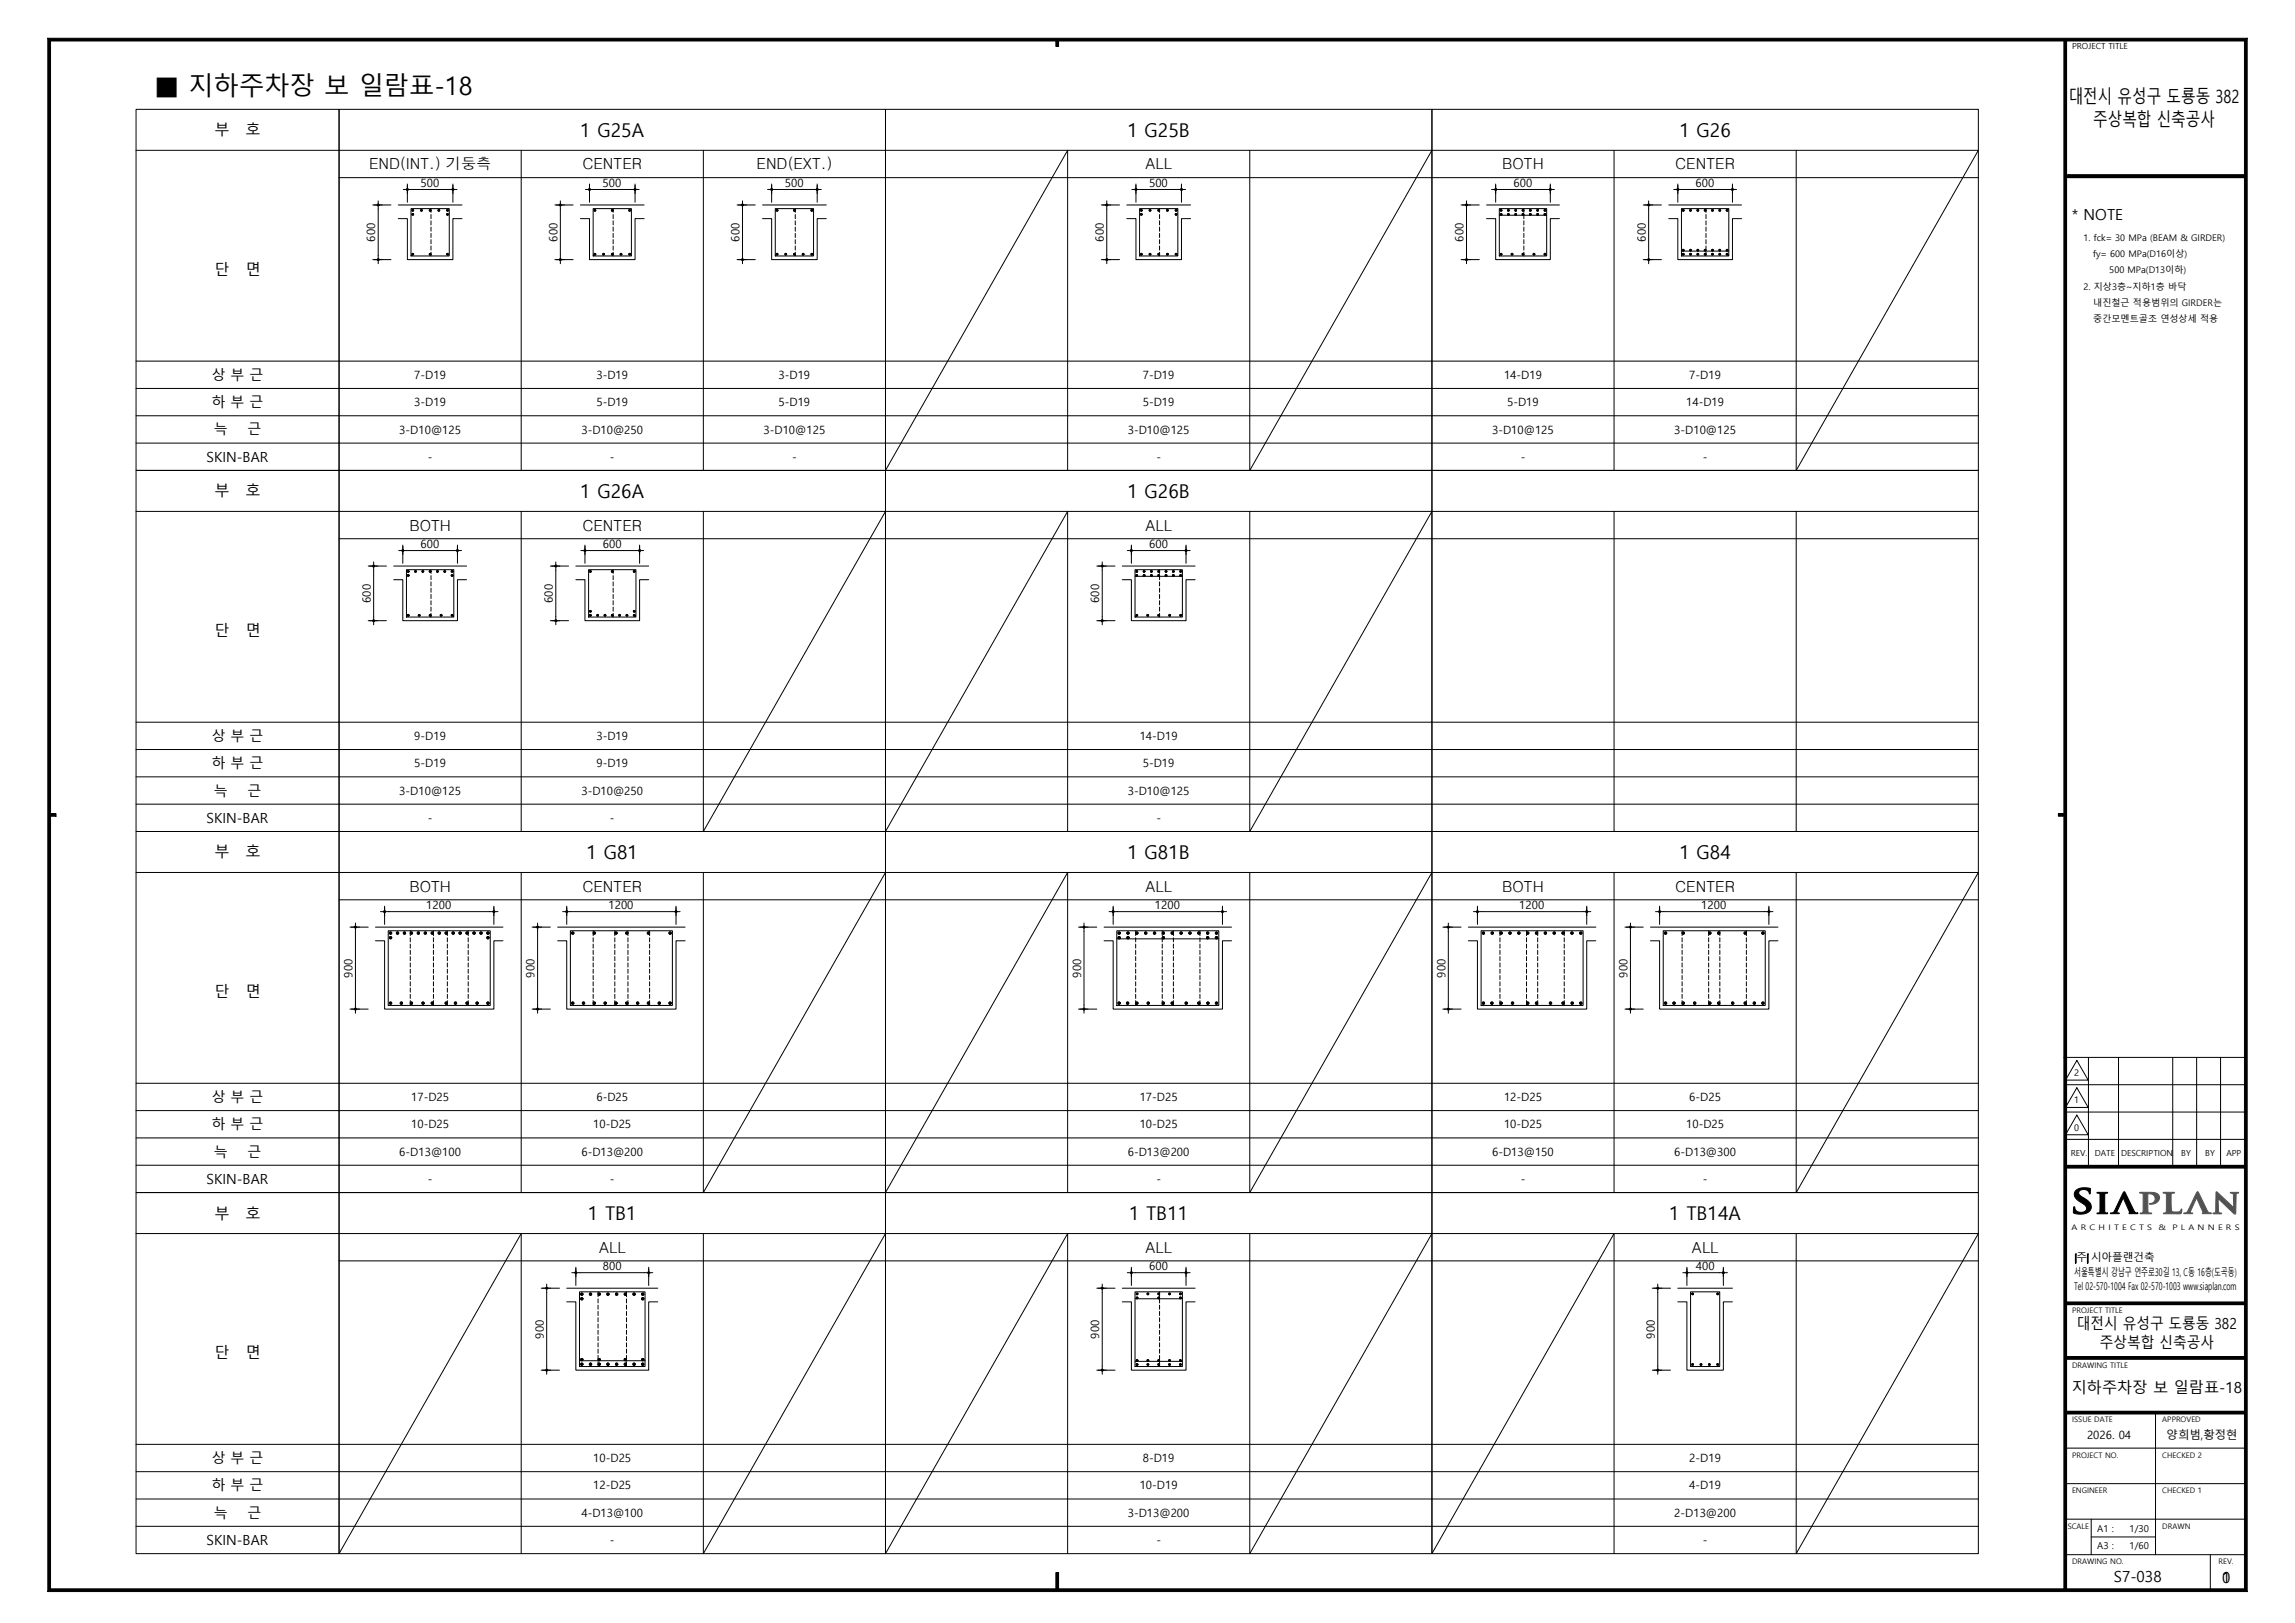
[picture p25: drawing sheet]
<svg xmlns="http://www.w3.org/2000/svg" width="420mm" height="297mm" viewBox="0 0 420 297" stroke-linecap="round" stroke-linejoin="round" font-family="sans-serif">
<defs><g id="words">
<text font-size="4.6" x="28.2" y="17.4">■ 지하주차장 보 일람표-18</text>
<g font-size="3.5">
<text x="106.2" y="25">1 G25A</text>
<text x="206.3" y="25">1 G25B</text>
<text x="307.3" y="25">1 G26</text>
<text x="106.2" y="91.1">1 G26A</text>
<text x="206.3" y="91.1">1 G26B</text>
<text x="107.3" y="157.2">1 G81</text>
<text x="206.3" y="157.2">1 G81B</text>
<text x="307.3" y="157.2">1 G84</text>
<text x="107.6" y="223.2">1 TB1</text>
<text x="206.6" y="223.2">1 TB11</text>
<text x="305.5" y="223.2">1 TB14A</text>
</g>
<g font-size="3.3">
<text x="378.6" y="18.8">대전시 유성구 도룡동 382</text>
<text x="383.1" y="23">주상복합 신축공사</text>
</g>
<g font-size="2.8">
<text x="39.2" y="24.8">부</text>
<text x="45" y="24.8">호</text>
<text x="67.5" y="31">END(INT.) 기둥측</text>
<text x="106.6" y="31">CENTER</text>
<text x="138.4" y="31">END(EXT.)</text>
<text x="209.6" y="31">ALL</text>
<text x="274.9" y="31">BOTH</text>
<text x="306.6" y="31">CENTER</text>
<text x="379.2" y="40.2">* NOTE</text>
<text x="39.2" y="50.3">단</text>
<text x="45" y="50.3">면</text>
<text x="39.2" y="90.8">부</text>
<text x="45" y="90.8">호</text>
<text x="74.9" y="97.1">BOTH</text>
<text x="106.6" y="97.1">CENTER</text>
<text x="209.6" y="97.1">ALL</text>
<text x="39.2" y="116.4">단</text>
<text x="45" y="116.4">면</text>
<text x="39.2" y="156.9">부</text>
<text x="45" y="156.9">호</text>
<text x="74.9" y="163.2">BOTH</text>
<text x="106.6" y="163.2">CENTER</text>
<text x="209.6" y="163.2">ALL</text>
<text x="274.9" y="163.2">BOTH</text>
<text x="306.6" y="163.2">CENTER</text>
<text x="39.2" y="182.4">단</text>
<text x="45" y="182.4">면</text>
<text x="39.2" y="223">부</text>
<text x="45" y="223">호</text>
<text x="109.6" y="229.2">ALL</text>
<text x="209.6" y="229.2">ALL</text>
<text x="309.6" y="229.2">ALL</text>
<text x="380.1" y="243.3">대전시 유성구 도룡동 382</text>
<text x="39.2" y="248.5">단</text>
<text x="45" y="248.5">면</text>
<text x="384.3" y="246.8">주상복합 신축공사</text>
<text x="379.1" y="254.8">지하주차장 보 일람표-18</text>
<text x="386.8" y="289.5">S7-038</text>
<text x="406.7" y="289.6">1</text>
<text x="406.7" y="289.6">0</text>
</g>
<g font-size="2.6">
<text x="38.7" y="69.5">상 부 근</text>
<text x="38.7" y="74.5">하 부 근</text>
<text x="39.1" y="79.5">늑</text>
<text x="45.3" y="79.5">근</text>
<text x="37.8" y="84.5">SKIN-BAR</text>
<text x="38.7" y="135.6">상 부 근</text>
<text x="38.7" y="140.6">하 부 근</text>
<text x="39.1" y="145.6">늑</text>
<text x="45.3" y="145.6">근</text>
<text x="37.8" y="150.6">SKIN-BAR</text>
<text x="38.7" y="201.6">상 부 근</text>
<text x="38.7" y="206.7">하 부 근</text>
<text x="39.1" y="211.7">늑</text>
<text x="45.3" y="211.7">근</text>
<text x="37.8" y="216.6">SKIN-BAR</text>
<text x="38.7" y="267.7">상 부 근</text>
<text x="38.7" y="272.7">하 부 근</text>
<text x="39.1" y="277.7">늑</text>
<text x="45.3" y="277.7">근</text>
<text x="37.8" y="282.7">SKIN-BAR</text>
</g>
<g font-size="2.1">
<text x="76.9" y="34.1">500</text>
<text x="110.3" y="34.1">500</text>
<text x="143.6" y="34.1">500</text>
<text x="210.3" y="34.1">500</text>
<text x="277" y="34.1">600</text>
<text x="310.3" y="34.1">600</text>
<text x="68.7" y="44.2" transform="rotate(-90 68.7 44.2)">600</text>
<text x="102" y="44.2" transform="rotate(-90 102 44.2)">600</text>
<text x="135.3" y="44.2" transform="rotate(-90 135.3 44.2)">600</text>
<text x="202" y="44.2" transform="rotate(-90 202 44.2)">600</text>
<text x="267.8" y="44.2" transform="rotate(-90 267.8 44.2)">600</text>
<text x="301.2" y="44.2" transform="rotate(-90 301.2 44.2)">600</text>
<text x="75.8" y="69.3">7-D19</text>
<text x="109.1" y="69.3">3-D19</text>
<text x="142.5" y="69.3">3-D19</text>
<text x="209.1" y="69.3">7-D19</text>
<text x="275.2" y="69.3">14-D19</text>
<text x="309.1" y="69.3">7-D19</text>
<text x="75.8" y="74.3">3-D19</text>
<text x="109.1" y="74.3">5-D19</text>
<text x="142.5" y="74.3">5-D19</text>
<text x="209.1" y="74.3">5-D19</text>
<text x="275.8" y="74.3">5-D19</text>
<text x="308.6" y="74.3">14-D19</text>
<text x="73.1" y="79.3">3-D10@125</text>
<text x="106.4" y="79.3">3-D10@250</text>
<text x="139.7" y="79.3">3-D10@125</text>
<text x="206.4" y="79.3">3-D10@125</text>
<text x="273.1" y="79.3">3-D10@125</text>
<text x="306.4" y="79.3">3-D10@125</text>
<text x="78.3" y="84.3">-</text>
<text x="111.6" y="84.3">-</text>
<text x="145" y="84.3">-</text>
<text x="211.6" y="84.3">-</text>
<text x="278.3" y="84.3">-</text>
<text x="311.6" y="84.3">-</text>
<text x="77" y="100.2">600</text>
<text x="110.3" y="100.2">600</text>
<text x="210.3" y="100.2">600</text>
<text x="67.8" y="110.3" transform="rotate(-90 67.8 110.3)">600</text>
<text x="101.2" y="110.3" transform="rotate(-90 101.2 110.3)">600</text>
<text x="201.2" y="110.3" transform="rotate(-90 201.2 110.3)">600</text>
<text x="75.8" y="135.4">9-D19</text>
<text x="109.1" y="135.4">3-D19</text>
<text x="208.6" y="135.4">14-D19</text>
<text x="75.8" y="140.4">5-D19</text>
<text x="109.1" y="140.4">9-D19</text>
<text x="209.1" y="140.4">5-D19</text>
<text x="73.1" y="145.4">3-D10@125</text>
<text x="106.4" y="145.4">3-D10@250</text>
<text x="206.4" y="145.4">3-D10@125</text>
<text x="78.3" y="150.4">-</text>
<text x="111.6" y="150.4">-</text>
<text x="211.6" y="150.4">-</text>
<text x="78" y="166.3">1200</text>
<text x="111.4" y="166.3">1200</text>
<text x="211.4" y="166.3">1200</text>
<text x="278" y="166.3">1200</text>
<text x="311.4" y="166.3">1200</text>
<text x="64.5" y="178.9" transform="rotate(-90 64.5 178.9)">900</text>
<text x="97.8" y="178.9" transform="rotate(-90 97.8 178.9)">900</text>
<text x="197.8" y="178.9" transform="rotate(-90 197.8 178.9)">900</text>
<text x="264.5" y="178.9" transform="rotate(-90 264.5 178.9)">900</text>
<text x="297.8" y="178.9" transform="rotate(-90 297.8 178.9)">900</text>
<text x="75.2" y="201.5">17-D25</text>
<text x="109.1" y="201.5">6-D25</text>
<text x="208.6" y="201.5">17-D25</text>
<text x="275.2" y="201.5">12-D25</text>
<text x="309.1" y="201.5">6-D25</text>
<text x="75.2" y="206.5">10-D25</text>
<text x="108.6" y="206.5">10-D25</text>
<text x="208.6" y="206.5">10-D25</text>
<text x="275.2" y="206.5">10-D25</text>
<text x="308.6" y="206.5">10-D25</text>
<text x="73.1" y="211.5">6-D13@100</text>
<text x="106.4" y="211.5">6-D13@200</text>
<text x="206.4" y="211.5">6-D13@200</text>
<text x="273.1" y="211.5">6-D13@150</text>
<text x="306.4" y="211.5">6-D13@300</text>
<text x="78.3" y="216.5">-</text>
<text x="111.6" y="216.5">-</text>
<text x="211.6" y="216.5">-</text>
<text x="278.3" y="216.5">-</text>
<text x="311.6" y="216.5">-</text>
<text x="110.3" y="232.4">800</text>
<text x="210.3" y="232.4">600</text>
<text x="310.4" y="232.4">400</text>
<text x="99.5" y="245" transform="rotate(-90 99.5 245)">900</text>
<text x="201.2" y="245" transform="rotate(-90 201.2 245)">900</text>
<text x="302.8" y="245" transform="rotate(-90 302.8 245)">900</text>
<text x="381.9" y="263.4">2026. 04</text>
<text x="396.5" y="263.3">양희범,황정현</text>
<text x="108.6" y="267.6">10-D25</text>
<text x="209.1" y="267.6">8-D19</text>
<text x="309.1" y="267.6">2-D19</text>
<text x="108.6" y="272.6">12-D25</text>
<text x="208.6" y="272.6">10-D19</text>
<text x="309.1" y="272.6">4-D19</text>
<text x="106.4" y="277.6">4-D13@100</text>
<text x="206.4" y="277.6">3-D13@200</text>
<text x="306.4" y="277.6">2-D13@200</text>
<text x="111.6" y="282.6">-</text>
<text x="211.6" y="282.6">-</text>
<text x="311.6" y="282.6">-</text>
</g>
<g font-size="1.9">
<text x="379.6" y="233.5">서울특별시 강남구 언주로30길 13, C동 16층(도곡동)</text>
<text x="380" y="230.8">주 시아플랜건축</text>
<text x="379.6" y="236">Tel 02-570-1004 Fax 02-570-1003 www.siaplan.com</text>
</g>
<g font-size="1.7">
<text x="381.3" y="44">1. fck= 30 MPa (BEAM &amp; GIRDER)</text>
<text x="383.1" y="47">fy= 600 MPa(D16이상)</text>
<text x="381.3" y="53">2. 지상3층~지하1층 바닥</text>
<text x="386" y="50">500 MPa(D13이하)</text>
<text x="383.1" y="56">내진철근 적용범위의 GIRDER는</text>
<text x="383.1" y="59">중간모멘트골조 연성상세 적용</text>
<text x="379.6" y="196.9">2</text>
<text x="379.6" y="201.9">1</text>
<text x="379.6" y="206.9">0</text>
<text x="383.8" y="280.3">A1 :</text>
<text x="389.7" y="280.3">1/30</text>
<text x="383.8" y="283.5">A3 :</text>
<text x="389.7" y="283.5">1/60</text>
</g>
<g font-size="1.5">
<text x="379.2" y="9">PROJECT TITLE</text>
<text x="379" y="211.5">REV.</text>
<text x="383.3" y="211.6">DATE</text>
<text x="388.2" y="211.6">DESCRIPTION</text>
<text x="399.2" y="211.6">BY</text>
<text x="403.6" y="211.6">BY</text>
<text x="407.4" y="211.6">APP</text>
</g>
<g font-size="1.4">
<text x="379.1" y="225">A R C H I T E C T S</text>
<text x="395" y="225">&amp;</text>
<text x="397.6" y="225">P L A N N E R S</text>
<text x="379.2" y="240.3">PROJECT TITLE</text>
<text x="379.2" y="250.3">DRAWING TITLE</text>
<text x="379.2" y="260.2">ISSUE DATE</text>
<text x="395.7" y="260.2">APPROVED</text>
<text x="379.2" y="266.7">PROJECT NO.</text>
<text x="395.7" y="266.7">CHECKED 2</text>
<text x="379.2" y="273.3">ENGINEER</text>
<text x="395.7" y="273.3">CHECKED 1</text>
<text x="378.4" y="279.8">SCALE</text>
<text x="395.7" y="279.8">DRAWN</text>
<text x="379.2" y="286.3">DRAWING NO.</text>
<text x="406" y="286.3">REV.</text>
</g>
</g></defs>
<g fill="none" stroke="#000" stroke-width=".18">
<circle cx="75.5" cy="39.2" r=".16"/>
<circle cx="75.5" cy="38.5" r=".16"/>
<circle cx="77.1" cy="38.5" r=".16"/>
<circle cx="78.7" cy="38.5" r=".16"/>
<circle cx="80.3" cy="38.5" r=".16"/>
<circle cx="81.9" cy="39.2" r=".16"/>
<circle cx="81.9" cy="38.5" r=".16"/>
<circle cx="108.9" cy="38.5" r=".16"/>
<circle cx="112.1" cy="38.5" r=".16"/>
<circle cx="115.2" cy="38.5" r=".16"/>
<circle cx="142.2" cy="38.5" r=".16"/>
<circle cx="145.4" cy="38.5" r=".16"/>
<circle cx="148.6" cy="38.5" r=".16"/>
<circle cx="208.9" cy="39.2" r=".16"/>
<circle cx="208.9" cy="38.5" r=".16"/>
<circle cx="210.5" cy="38.5" r=".16"/>
<circle cx="212.1" cy="38.5" r=".16"/>
<circle cx="213.6" cy="38.5" r=".16"/>
<circle cx="215.2" cy="39.2" r=".16"/>
<circle cx="215.2" cy="38.5" r=".16"/>
<circle cx="274.7" cy="39.2" r=".16"/>
<circle cx="274.7" cy="38.5" r=".16"/>
<circle cx="276" cy="39.2" r=".16"/>
<circle cx="276" cy="38.5" r=".16"/>
<circle cx="277.4" cy="39.2" r=".16"/>
<circle cx="277.4" cy="38.5" r=".16"/>
<circle cx="278.7" cy="39.2" r=".16"/>
<circle cx="278.7" cy="38.5" r=".16"/>
<circle cx="280.1" cy="39.2" r=".16"/>
<circle cx="280.1" cy="38.5" r=".16"/>
<circle cx="281.4" cy="39.2" r=".16"/>
<circle cx="281.4" cy="38.5" r=".16"/>
<circle cx="282.7" cy="39.2" r=".16"/>
<circle cx="282.7" cy="38.5" r=".16"/>
<circle cx="308" cy="38.5" r=".16"/>
<circle cx="309.4" cy="38.5" r=".16"/>
<circle cx="310.7" cy="38.5" r=".16"/>
<circle cx="312.1" cy="38.5" r=".16"/>
<circle cx="313.4" cy="38.5" r=".16"/>
<circle cx="314.7" cy="38.5" r=".16"/>
<circle cx="316.1" cy="38.5" r=".16"/>
<circle cx="75.5" cy="46.5" r=".16"/>
<circle cx="78.7" cy="46.5" r=".16"/>
<circle cx="81.9" cy="46.5" r=".16"/>
<circle cx="108.9" cy="46.5" r=".16"/>
<circle cx="110.5" cy="46.5" r=".16"/>
<circle cx="112.1" cy="46.5" r=".16"/>
<circle cx="113.6" cy="46.5" r=".16"/>
<circle cx="115.2" cy="46.5" r=".16"/>
<circle cx="142.2" cy="46.5" r=".16"/>
<circle cx="143.8" cy="46.5" r=".16"/>
<circle cx="145.4" cy="46.5" r=".16"/>
<circle cx="147" cy="46.5" r=".16"/>
<circle cx="148.6" cy="46.5" r=".16"/>
<circle cx="208.9" cy="46.5" r=".16"/>
<circle cx="210.5" cy="46.5" r=".16"/>
<circle cx="212.1" cy="46.5" r=".16"/>
<circle cx="213.6" cy="46.5" r=".16"/>
<circle cx="215.2" cy="46.5" r=".16"/>
<circle cx="274.7" cy="46.5" r=".16"/>
<circle cx="276.7" cy="46.5" r=".16"/>
<circle cx="278.7" cy="46.5" r=".16"/>
<circle cx="280.7" cy="46.5" r=".16"/>
<circle cx="282.7" cy="46.5" r=".16"/>
<circle cx="308" cy="46.5" r=".16"/>
<circle cx="308" cy="45.8" r=".16"/>
<circle cx="309.4" cy="46.5" r=".16"/>
<circle cx="309.4" cy="45.8" r=".16"/>
<circle cx="310.7" cy="46.5" r=".16"/>
<circle cx="310.7" cy="45.8" r=".16"/>
<circle cx="312.1" cy="46.5" r=".16"/>
<circle cx="312.1" cy="45.8" r=".16"/>
<circle cx="313.4" cy="46.5" r=".16"/>
<circle cx="313.4" cy="45.8" r=".16"/>
<circle cx="314.7" cy="46.5" r=".16"/>
<circle cx="314.7" cy="45.8" r=".16"/>
<circle cx="316.1" cy="46.5" r=".16"/>
<circle cx="316.1" cy="45.8" r=".16"/>
<circle cx="74.7" cy="104.6" r=".16"/>
<circle cx="74.7" cy="112.6" r=".16"/>
<circle cx="74.7" cy="105.3" r=".16"/>
<circle cx="76" cy="104.6" r=".16"/>
<circle cx="76.7" cy="112.6" r=".16"/>
<circle cx="77.4" cy="104.6" r=".16"/>
<circle cx="78.7" cy="104.6" r=".16"/>
<circle cx="78.7" cy="112.6" r=".16"/>
<circle cx="80.1" cy="104.6" r=".16"/>
<circle cx="80.7" cy="112.6" r=".16"/>
<circle cx="81.4" cy="104.6" r=".16"/>
<circle cx="82.7" cy="104.6" r=".16"/>
<circle cx="82.7" cy="105.3" r=".16"/>
<circle cx="82.7" cy="112.6" r=".16"/>
<circle cx="108" cy="104.6" r=".16"/>
<circle cx="108" cy="111.9" r=".16"/>
<circle cx="108" cy="112.6" r=".16"/>
<circle cx="109.4" cy="112.6" r=".16"/>
<circle cx="110.7" cy="112.6" r=".16"/>
<circle cx="112" cy="104.6" r=".16"/>
<circle cx="112.1" cy="112.6" r=".16"/>
<circle cx="113.4" cy="112.6" r=".16"/>
<circle cx="114.7" cy="112.6" r=".16"/>
<circle cx="116.1" cy="104.6" r=".16"/>
<circle cx="116.1" cy="111.9" r=".16"/>
<circle cx="116.1" cy="112.6" r=".16"/>
<circle cx="208" cy="104.6" r=".16"/>
<circle cx="208" cy="112.6" r=".16"/>
<circle cx="208" cy="105.3" r=".16"/>
<circle cx="209.4" cy="104.6" r=".16"/>
<circle cx="209.4" cy="105.3" r=".16"/>
<circle cx="210" cy="112.6" r=".16"/>
<circle cx="210.7" cy="104.6" r=".16"/>
<circle cx="210.7" cy="105.3" r=".16"/>
<circle cx="212" cy="104.6" r=".16"/>
<circle cx="212.1" cy="112.6" r=".16"/>
<circle cx="212.1" cy="105.3" r=".16"/>
<circle cx="213.4" cy="104.6" r=".16"/>
<circle cx="213.4" cy="105.3" r=".16"/>
<circle cx="214.1" cy="112.6" r=".16"/>
<circle cx="214.7" cy="104.6" r=".16"/>
<circle cx="214.7" cy="105.3" r=".16"/>
<circle cx="216.1" cy="104.6" r=".16"/>
<circle cx="216.1" cy="105.3" r=".16"/>
<circle cx="216.1" cy="112.6" r=".16"/>
<circle cx="71.5" cy="170.7" r=".21"/>
<circle cx="71.5" cy="171.6" r=".21"/>
<circle cx="72.7" cy="170.7" r=".21"/>
<circle cx="74" cy="170.7" r=".21"/>
<circle cx="75.3" cy="170.7" r=".21"/>
<circle cx="76.6" cy="170.7" r=".21"/>
<circle cx="77.8" cy="170.7" r=".21"/>
<circle cx="79.1" cy="170.7" r=".21"/>
<circle cx="80.4" cy="170.7" r=".21"/>
<circle cx="81.7" cy="170.7" r=".21"/>
<circle cx="82.9" cy="170.7" r=".21"/>
<circle cx="84.2" cy="170.7" r=".21"/>
<circle cx="85.5" cy="170.7" r=".21"/>
<circle cx="86.7" cy="170.7" r=".21"/>
<circle cx="88" cy="170.7" r=".21"/>
<circle cx="89.3" cy="170.7" r=".21"/>
<circle cx="89.3" cy="171.6" r=".21"/>
<circle cx="104.8" cy="170.7" r=".21"/>
<circle cx="108.8" cy="170.7" r=".21"/>
<circle cx="112.7" cy="170.7" r=".21"/>
<circle cx="114.7" cy="170.7" r=".21"/>
<circle cx="118.7" cy="170.7" r=".21"/>
<circle cx="122.6" cy="170.7" r=".21"/>
<circle cx="204.8" cy="170.7" r=".21"/>
<circle cx="204.8" cy="171.6" r=".21"/>
<circle cx="206.4" cy="170.7" r=".21"/>
<circle cx="206.4" cy="171.6" r=".21"/>
<circle cx="208" cy="170.7" r=".21"/>
<circle cx="209.7" cy="170.7" r=".21"/>
<circle cx="211.3" cy="170.7" r=".21"/>
<circle cx="212.9" cy="170.7" r=".21"/>
<circle cx="212.9" cy="171.6" r=".21"/>
<circle cx="214.5" cy="170.7" r=".21"/>
<circle cx="216.1" cy="170.7" r=".21"/>
<circle cx="217.8" cy="170.7" r=".21"/>
<circle cx="219.4" cy="170.7" r=".21"/>
<circle cx="221" cy="170.7" r=".21"/>
<circle cx="221" cy="171.6" r=".21"/>
<circle cx="222.6" cy="170.7" r=".21"/>
<circle cx="222.6" cy="171.6" r=".21"/>
<circle cx="271.5" cy="170.7" r=".21"/>
<circle cx="273.1" cy="170.7" r=".21"/>
<circle cx="274.7" cy="170.7" r=".21"/>
<circle cx="276.3" cy="170.7" r=".21"/>
<circle cx="278" cy="170.7" r=".21"/>
<circle cx="279.6" cy="170.7" r=".21"/>
<circle cx="281.2" cy="170.7" r=".21"/>
<circle cx="282.8" cy="170.7" r=".21"/>
<circle cx="284.4" cy="170.7" r=".21"/>
<circle cx="286.1" cy="170.7" r=".21"/>
<circle cx="287.7" cy="170.7" r=".21"/>
<circle cx="289.3" cy="170.7" r=".21"/>
<circle cx="304.8" cy="170.7" r=".21"/>
<circle cx="308" cy="170.7" r=".21"/>
<circle cx="312.9" cy="170.7" r=".21"/>
<circle cx="314.5" cy="170.7" r=".21"/>
<circle cx="319.4" cy="170.7" r=".21"/>
<circle cx="322.6" cy="170.7" r=".21"/>
<circle cx="71.5" cy="183.6" r=".21"/>
<circle cx="73.5" cy="183.6" r=".21"/>
<circle cx="75.3" cy="183.6" r=".21"/>
<circle cx="77.4" cy="183.6" r=".21"/>
<circle cx="79.1" cy="183.6" r=".21"/>
<circle cx="81.7" cy="183.6" r=".21"/>
<circle cx="83.4" cy="183.6" r=".21"/>
<circle cx="85.5" cy="183.6" r=".21"/>
<circle cx="87.3" cy="183.6" r=".21"/>
<circle cx="89.3" cy="183.6" r=".21"/>
<circle cx="104.8" cy="183.6" r=".21"/>
<circle cx="106.8" cy="183.6" r=".21"/>
<circle cx="108.8" cy="183.6" r=".21"/>
<circle cx="110.7" cy="183.6" r=".21"/>
<circle cx="112.7" cy="183.6" r=".21"/>
<circle cx="114.7" cy="183.6" r=".21"/>
<circle cx="116.7" cy="183.6" r=".21"/>
<circle cx="118.7" cy="183.6" r=".21"/>
<circle cx="120.6" cy="183.6" r=".21"/>
<circle cx="122.6" cy="183.6" r=".21"/>
<circle cx="204.8" cy="183.6" r=".21"/>
<circle cx="206.4" cy="183.6" r=".21"/>
<circle cx="208" cy="183.6" r=".21"/>
<circle cx="210.1" cy="183.6" r=".21"/>
<circle cx="212.9" cy="183.6" r=".21"/>
<circle cx="214.5" cy="183.6" r=".21"/>
<circle cx="217.1" cy="183.6" r=".21"/>
<circle cx="219.4" cy="183.6" r=".21"/>
<circle cx="221.1" cy="183.6" r=".21"/>
<circle cx="222.6" cy="183.6" r=".21"/>
<circle cx="271.5" cy="183.6" r=".21"/>
<circle cx="273" cy="183.6" r=".21"/>
<circle cx="274.7" cy="183.6" r=".21"/>
<circle cx="276.8" cy="183.6" r=".21"/>
<circle cx="279.6" cy="183.6" r=".21"/>
<circle cx="281.2" cy="183.6" r=".21"/>
<circle cx="283.8" cy="183.6" r=".21"/>
<circle cx="286.1" cy="183.6" r=".21"/>
<circle cx="287.7" cy="183.6" r=".21"/>
<circle cx="289.3" cy="183.6" r=".21"/>
<circle cx="304.8" cy="183.6" r=".21"/>
<circle cx="306.4" cy="183.6" r=".21"/>
<circle cx="308" cy="183.6" r=".21"/>
<circle cx="310.1" cy="183.6" r=".21"/>
<circle cx="312.9" cy="183.6" r=".21"/>
<circle cx="314.5" cy="183.6" r=".21"/>
<circle cx="317.1" cy="183.6" r=".21"/>
<circle cx="319.4" cy="183.6" r=".21"/>
<circle cx="321.1" cy="183.6" r=".21"/>
<circle cx="322.6" cy="183.6" r=".21"/>
<circle cx="106.5" cy="237.7" r=".21"/>
<circle cx="106.5" cy="236.8" r=".21"/>
<circle cx="108.1" cy="236.8" r=".21"/>
<circle cx="109.7" cy="236.8" r=".21"/>
<circle cx="111.3" cy="236.8" r=".21"/>
<circle cx="112.8" cy="236.8" r=".21"/>
<circle cx="114.4" cy="236.8" r=".21"/>
<circle cx="116" cy="236.8" r=".21"/>
<circle cx="117.6" cy="237.7" r=".21"/>
<circle cx="117.6" cy="236.8" r=".21"/>
<circle cx="208.1" cy="237.5" r=".16"/>
<circle cx="208.1" cy="236.8" r=".16"/>
<circle cx="210.1" cy="236.8" r=".16"/>
<circle cx="212.1" cy="236.8" r=".16"/>
<circle cx="212.1" cy="237.5" r=".16"/>
<circle cx="214" cy="236.8" r=".16"/>
<circle cx="216" cy="237.5" r=".16"/>
<circle cx="216" cy="236.8" r=".16"/>
<circle cx="309.8" cy="236.8" r=".16"/>
<circle cx="314.3" cy="236.8" r=".16"/>
<circle cx="106.5" cy="248.8" r=".21"/>
<circle cx="106.5" cy="249.6" r=".21"/>
<circle cx="108.1" cy="249.6" r=".21"/>
<circle cx="109.7" cy="248.8" r=".21"/>
<circle cx="109.7" cy="249.6" r=".21"/>
<circle cx="111.3" cy="249.6" r=".21"/>
<circle cx="112.8" cy="249.6" r=".21"/>
<circle cx="114.4" cy="248.8" r=".21"/>
<circle cx="114.4" cy="249.6" r=".21"/>
<circle cx="116" cy="249.6" r=".21"/>
<circle cx="117.6" cy="248.8" r=".21"/>
<circle cx="117.6" cy="249.6" r=".21"/>
<circle cx="208.1" cy="249" r=".16"/>
<circle cx="208.1" cy="249.7" r=".16"/>
<circle cx="210.1" cy="249" r=".16"/>
<circle cx="210.1" cy="249.7" r=".16"/>
<circle cx="212.1" cy="249" r=".16"/>
<circle cx="212.1" cy="249.7" r=".16"/>
<circle cx="214" cy="249" r=".16"/>
<circle cx="214" cy="249.7" r=".16"/>
<circle cx="216" cy="249" r=".16"/>
<circle cx="216" cy="249.7" r=".16"/>
<circle cx="309.8" cy="249.7" r=".16"/>
<circle cx="311.3" cy="249.7" r=".16"/>
<circle cx="312.8" cy="249.7" r=".16"/>
<circle cx="314.3" cy="249.7" r=".16"/>
</g>
<g fill="#000">
<circle cx="75.5" cy="39.2" r=".16"/>
<circle cx="75.5" cy="38.5" r=".16"/>
<circle cx="77.1" cy="38.5" r=".16"/>
<circle cx="78.7" cy="38.5" r=".16"/>
<circle cx="80.3" cy="38.5" r=".16"/>
<circle cx="81.9" cy="39.2" r=".16"/>
<circle cx="81.9" cy="38.5" r=".16"/>
<circle cx="108.9" cy="38.5" r=".16"/>
<circle cx="112.1" cy="38.5" r=".16"/>
<circle cx="115.2" cy="38.5" r=".16"/>
<circle cx="142.2" cy="38.5" r=".16"/>
<circle cx="145.4" cy="38.5" r=".16"/>
<circle cx="148.6" cy="38.5" r=".16"/>
<circle cx="208.9" cy="39.2" r=".16"/>
<circle cx="208.9" cy="38.5" r=".16"/>
<circle cx="210.5" cy="38.5" r=".16"/>
<circle cx="212.1" cy="38.5" r=".16"/>
<circle cx="213.6" cy="38.5" r=".16"/>
<circle cx="215.2" cy="39.2" r=".16"/>
<circle cx="215.2" cy="38.5" r=".16"/>
<circle cx="274.7" cy="39.2" r=".16"/>
<circle cx="274.7" cy="38.5" r=".16"/>
<circle cx="276" cy="39.2" r=".16"/>
<circle cx="276" cy="38.5" r=".16"/>
<circle cx="277.4" cy="39.2" r=".16"/>
<circle cx="277.4" cy="38.5" r=".16"/>
<circle cx="278.7" cy="39.2" r=".16"/>
<circle cx="278.7" cy="38.5" r=".16"/>
<circle cx="280.1" cy="39.2" r=".16"/>
<circle cx="280.1" cy="38.5" r=".16"/>
<circle cx="281.4" cy="39.2" r=".16"/>
<circle cx="281.4" cy="38.5" r=".16"/>
<circle cx="282.7" cy="39.2" r=".16"/>
<circle cx="282.7" cy="38.5" r=".16"/>
<circle cx="308" cy="38.5" r=".16"/>
<circle cx="309.4" cy="38.5" r=".16"/>
<circle cx="310.7" cy="38.5" r=".16"/>
<circle cx="312.1" cy="38.5" r=".16"/>
<circle cx="313.4" cy="38.5" r=".16"/>
<circle cx="314.7" cy="38.5" r=".16"/>
<circle cx="316.1" cy="38.5" r=".16"/>
<circle cx="75.5" cy="46.5" r=".16"/>
<circle cx="78.7" cy="46.5" r=".16"/>
<circle cx="81.9" cy="46.5" r=".16"/>
<circle cx="108.9" cy="46.5" r=".16"/>
<circle cx="110.5" cy="46.5" r=".16"/>
<circle cx="112.1" cy="46.5" r=".16"/>
<circle cx="113.6" cy="46.5" r=".16"/>
<circle cx="115.2" cy="46.5" r=".16"/>
<circle cx="142.2" cy="46.5" r=".16"/>
<circle cx="143.8" cy="46.5" r=".16"/>
<circle cx="145.4" cy="46.5" r=".16"/>
<circle cx="147" cy="46.5" r=".16"/>
<circle cx="148.6" cy="46.5" r=".16"/>
<circle cx="208.9" cy="46.5" r=".16"/>
<circle cx="210.5" cy="46.5" r=".16"/>
<circle cx="212.1" cy="46.5" r=".16"/>
<circle cx="213.6" cy="46.5" r=".16"/>
<circle cx="215.2" cy="46.5" r=".16"/>
<circle cx="274.7" cy="46.5" r=".16"/>
<circle cx="276.7" cy="46.5" r=".16"/>
<circle cx="278.7" cy="46.5" r=".16"/>
<circle cx="280.7" cy="46.5" r=".16"/>
<circle cx="282.7" cy="46.5" r=".16"/>
<circle cx="308" cy="46.5" r=".16"/>
<circle cx="308" cy="45.8" r=".16"/>
<circle cx="309.4" cy="46.5" r=".16"/>
<circle cx="309.4" cy="45.8" r=".16"/>
<circle cx="310.7" cy="46.5" r=".16"/>
<circle cx="310.7" cy="45.8" r=".16"/>
<circle cx="312.1" cy="46.5" r=".16"/>
<circle cx="312.1" cy="45.8" r=".16"/>
<circle cx="313.4" cy="46.5" r=".16"/>
<circle cx="313.4" cy="45.8" r=".16"/>
<circle cx="314.7" cy="46.5" r=".16"/>
<circle cx="314.7" cy="45.8" r=".16"/>
<circle cx="316.1" cy="46.5" r=".16"/>
<circle cx="316.1" cy="45.8" r=".16"/>
<circle cx="74.7" cy="104.6" r=".16"/>
<circle cx="74.7" cy="112.6" r=".16"/>
<circle cx="74.7" cy="105.3" r=".16"/>
<circle cx="76" cy="104.6" r=".16"/>
<circle cx="76.7" cy="112.6" r=".16"/>
<circle cx="77.4" cy="104.6" r=".16"/>
<circle cx="78.7" cy="104.6" r=".16"/>
<circle cx="78.7" cy="112.6" r=".16"/>
<circle cx="80.1" cy="104.6" r=".16"/>
<circle cx="80.7" cy="112.6" r=".16"/>
<circle cx="81.4" cy="104.6" r=".16"/>
<circle cx="82.7" cy="104.6" r=".16"/>
<circle cx="82.7" cy="105.3" r=".16"/>
<circle cx="82.7" cy="112.6" r=".16"/>
<circle cx="108" cy="104.6" r=".16"/>
<circle cx="108" cy="111.9" r=".16"/>
<circle cx="108" cy="112.6" r=".16"/>
<circle cx="109.4" cy="112.6" r=".16"/>
<circle cx="110.7" cy="112.6" r=".16"/>
<circle cx="112" cy="104.6" r=".16"/>
<circle cx="112.1" cy="112.6" r=".16"/>
<circle cx="113.4" cy="112.6" r=".16"/>
<circle cx="114.7" cy="112.6" r=".16"/>
<circle cx="116.1" cy="104.6" r=".16"/>
<circle cx="116.1" cy="111.9" r=".16"/>
<circle cx="116.1" cy="112.6" r=".16"/>
<circle cx="208" cy="104.6" r=".16"/>
<circle cx="208" cy="112.6" r=".16"/>
<circle cx="208" cy="105.3" r=".16"/>
<circle cx="209.4" cy="104.6" r=".16"/>
<circle cx="209.4" cy="105.3" r=".16"/>
<circle cx="210" cy="112.6" r=".16"/>
<circle cx="210.7" cy="104.6" r=".16"/>
<circle cx="210.7" cy="105.3" r=".16"/>
<circle cx="212" cy="104.6" r=".16"/>
<circle cx="212.1" cy="112.6" r=".16"/>
<circle cx="212.1" cy="105.3" r=".16"/>
<circle cx="213.4" cy="104.6" r=".16"/>
<circle cx="213.4" cy="105.3" r=".16"/>
<circle cx="214.1" cy="112.6" r=".16"/>
<circle cx="214.7" cy="104.6" r=".16"/>
<circle cx="214.7" cy="105.3" r=".16"/>
<circle cx="216.1" cy="104.6" r=".16"/>
<circle cx="216.1" cy="105.3" r=".16"/>
<circle cx="216.1" cy="112.6" r=".16"/>
<circle cx="71.5" cy="170.7" r=".21"/>
<circle cx="71.5" cy="171.6" r=".21"/>
<circle cx="72.7" cy="170.7" r=".21"/>
<circle cx="74" cy="170.7" r=".21"/>
<circle cx="75.3" cy="170.7" r=".21"/>
<circle cx="76.6" cy="170.7" r=".21"/>
<circle cx="77.8" cy="170.7" r=".21"/>
<circle cx="79.1" cy="170.7" r=".21"/>
<circle cx="80.4" cy="170.7" r=".21"/>
<circle cx="81.7" cy="170.7" r=".21"/>
<circle cx="82.9" cy="170.7" r=".21"/>
<circle cx="84.2" cy="170.7" r=".21"/>
<circle cx="85.5" cy="170.7" r=".21"/>
<circle cx="86.7" cy="170.7" r=".21"/>
<circle cx="88" cy="170.7" r=".21"/>
<circle cx="89.3" cy="170.7" r=".21"/>
<circle cx="89.3" cy="171.6" r=".21"/>
<circle cx="104.8" cy="170.7" r=".21"/>
<circle cx="108.8" cy="170.7" r=".21"/>
<circle cx="112.7" cy="170.7" r=".21"/>
<circle cx="114.7" cy="170.7" r=".21"/>
<circle cx="118.7" cy="170.7" r=".21"/>
<circle cx="122.6" cy="170.7" r=".21"/>
<circle cx="204.8" cy="170.7" r=".21"/>
<circle cx="204.8" cy="171.6" r=".21"/>
<circle cx="206.4" cy="170.7" r=".21"/>
<circle cx="206.4" cy="171.6" r=".21"/>
<circle cx="208" cy="170.7" r=".21"/>
<circle cx="209.7" cy="170.7" r=".21"/>
<circle cx="211.3" cy="170.7" r=".21"/>
<circle cx="212.9" cy="170.7" r=".21"/>
<circle cx="212.9" cy="171.6" r=".21"/>
<circle cx="214.5" cy="170.7" r=".21"/>
<circle cx="216.1" cy="170.7" r=".21"/>
<circle cx="217.8" cy="170.7" r=".21"/>
<circle cx="219.4" cy="170.7" r=".21"/>
<circle cx="221" cy="170.7" r=".21"/>
<circle cx="221" cy="171.6" r=".21"/>
<circle cx="222.6" cy="170.7" r=".21"/>
<circle cx="222.6" cy="171.6" r=".21"/>
<circle cx="271.5" cy="170.7" r=".21"/>
<circle cx="273.1" cy="170.7" r=".21"/>
<circle cx="274.7" cy="170.7" r=".21"/>
<circle cx="276.3" cy="170.7" r=".21"/>
<circle cx="278" cy="170.7" r=".21"/>
<circle cx="279.6" cy="170.7" r=".21"/>
<circle cx="281.2" cy="170.7" r=".21"/>
<circle cx="282.8" cy="170.7" r=".21"/>
<circle cx="284.4" cy="170.7" r=".21"/>
<circle cx="286.1" cy="170.7" r=".21"/>
<circle cx="287.7" cy="170.7" r=".21"/>
<circle cx="289.3" cy="170.7" r=".21"/>
<circle cx="304.8" cy="170.7" r=".21"/>
<circle cx="308" cy="170.7" r=".21"/>
<circle cx="312.9" cy="170.7" r=".21"/>
<circle cx="314.5" cy="170.7" r=".21"/>
<circle cx="319.4" cy="170.7" r=".21"/>
<circle cx="322.6" cy="170.7" r=".21"/>
<circle cx="71.5" cy="183.6" r=".21"/>
<circle cx="73.5" cy="183.6" r=".21"/>
<circle cx="75.3" cy="183.6" r=".21"/>
<circle cx="77.4" cy="183.6" r=".21"/>
<circle cx="79.1" cy="183.6" r=".21"/>
<circle cx="81.7" cy="183.6" r=".21"/>
<circle cx="83.4" cy="183.6" r=".21"/>
<circle cx="85.5" cy="183.6" r=".21"/>
<circle cx="87.3" cy="183.6" r=".21"/>
<circle cx="89.3" cy="183.6" r=".21"/>
<circle cx="104.8" cy="183.6" r=".21"/>
<circle cx="106.8" cy="183.6" r=".21"/>
<circle cx="108.8" cy="183.6" r=".21"/>
<circle cx="110.7" cy="183.6" r=".21"/>
<circle cx="112.7" cy="183.6" r=".21"/>
<circle cx="114.7" cy="183.6" r=".21"/>
<circle cx="116.7" cy="183.6" r=".21"/>
<circle cx="118.7" cy="183.6" r=".21"/>
<circle cx="120.6" cy="183.6" r=".21"/>
<circle cx="122.6" cy="183.6" r=".21"/>
<circle cx="204.8" cy="183.6" r=".21"/>
<circle cx="206.4" cy="183.6" r=".21"/>
<circle cx="208" cy="183.6" r=".21"/>
<circle cx="210.1" cy="183.6" r=".21"/>
<circle cx="212.9" cy="183.6" r=".21"/>
<circle cx="214.5" cy="183.6" r=".21"/>
<circle cx="217.1" cy="183.6" r=".21"/>
<circle cx="219.4" cy="183.6" r=".21"/>
<circle cx="221.1" cy="183.6" r=".21"/>
<circle cx="222.6" cy="183.6" r=".21"/>
<circle cx="271.5" cy="183.6" r=".21"/>
<circle cx="273" cy="183.6" r=".21"/>
<circle cx="274.7" cy="183.6" r=".21"/>
<circle cx="276.8" cy="183.6" r=".21"/>
<circle cx="279.6" cy="183.6" r=".21"/>
<circle cx="281.2" cy="183.6" r=".21"/>
<circle cx="283.8" cy="183.6" r=".21"/>
<circle cx="286.1" cy="183.6" r=".21"/>
<circle cx="287.7" cy="183.6" r=".21"/>
<circle cx="289.3" cy="183.6" r=".21"/>
<circle cx="304.8" cy="183.6" r=".21"/>
<circle cx="306.4" cy="183.6" r=".21"/>
<circle cx="308" cy="183.6" r=".21"/>
<circle cx="310.1" cy="183.6" r=".21"/>
<circle cx="312.9" cy="183.6" r=".21"/>
<circle cx="314.5" cy="183.6" r=".21"/>
<circle cx="317.1" cy="183.6" r=".21"/>
<circle cx="319.4" cy="183.6" r=".21"/>
<circle cx="321.1" cy="183.6" r=".21"/>
<circle cx="322.6" cy="183.6" r=".21"/>
<circle cx="106.5" cy="237.7" r=".21"/>
<circle cx="106.5" cy="236.8" r=".21"/>
<circle cx="108.1" cy="236.8" r=".21"/>
<circle cx="109.7" cy="236.8" r=".21"/>
<circle cx="111.3" cy="236.8" r=".21"/>
<circle cx="112.8" cy="236.8" r=".21"/>
<circle cx="114.4" cy="236.8" r=".21"/>
<circle cx="116" cy="236.8" r=".21"/>
<circle cx="117.6" cy="237.7" r=".21"/>
<circle cx="117.6" cy="236.8" r=".21"/>
<circle cx="208.1" cy="237.5" r=".16"/>
<circle cx="208.1" cy="236.8" r=".16"/>
<circle cx="210.1" cy="236.8" r=".16"/>
<circle cx="212.1" cy="236.8" r=".16"/>
<circle cx="212.1" cy="237.5" r=".16"/>
<circle cx="214" cy="236.8" r=".16"/>
<circle cx="216" cy="237.5" r=".16"/>
<circle cx="216" cy="236.8" r=".16"/>
<circle cx="309.8" cy="236.8" r=".16"/>
<circle cx="314.3" cy="236.8" r=".16"/>
<circle cx="106.5" cy="248.8" r=".21"/>
<circle cx="106.5" cy="249.6" r=".21"/>
<circle cx="108.1" cy="249.6" r=".21"/>
<circle cx="109.7" cy="248.8" r=".21"/>
<circle cx="109.7" cy="249.6" r=".21"/>
<circle cx="111.3" cy="249.6" r=".21"/>
<circle cx="112.8" cy="249.6" r=".21"/>
<circle cx="114.4" cy="248.8" r=".21"/>
<circle cx="114.4" cy="249.6" r=".21"/>
<circle cx="116" cy="249.6" r=".21"/>
<circle cx="117.6" cy="248.8" r=".21"/>
<circle cx="117.6" cy="249.6" r=".21"/>
<circle cx="208.1" cy="249" r=".16"/>
<circle cx="208.1" cy="249.7" r=".16"/>
<circle cx="210.1" cy="249" r=".16"/>
<circle cx="210.1" cy="249.7" r=".16"/>
<circle cx="212.1" cy="249" r=".16"/>
<circle cx="212.1" cy="249.7" r=".16"/>
<circle cx="214" cy="249" r=".16"/>
<circle cx="214" cy="249.7" r=".16"/>
<circle cx="216" cy="249" r=".16"/>
<circle cx="216" cy="249.7" r=".16"/>
<circle cx="309.8" cy="249.7" r=".16"/>
<circle cx="311.3" cy="249.7" r=".16"/>
<circle cx="312.8" cy="249.7" r=".16"/>
<circle cx="314.3" cy="249.7" r=".16"/>
</g>
<!-- layer: SHEET -->
<g fill="none" stroke="#000" stroke-width=".18">
<path d="M62.1 27.5h300M62.1 32.5h300M62.1 20h100v66.1h-100zM95.4 27.5v58.6M128.7 27.5v58.6M162.1 20h100v66.1h-100zM195.4 27.5v58.6M228.7 27.5v58.6M262.1 20h100v66.1h-100zM295.4 27.5v58.6M328.7 27.5v58.6M62.1 76.1h300"/>
<path d="M62.1 71.1h300M62.1 66.1h300M62.1 81.1h300M62.1 93.6h300M62.1 98.6h300M62.1 86.1h100v66.1h-100zM95.4 93.6v58.6M128.7 93.6v58.6M162.1 86.1h100v66.1h-100zM195.4 93.6v58.6M228.7 93.6v58.6M262.1 86.1h100v66.1h-100z"/>
<path d="M295.4 93.6v58.6M328.7 93.6v58.6M62.1 137.2h300M62.1 132.2h300M62.1 147.2h300M62.1 142.2h300M162.1 152.2h100v66h-100zM162.1 159.7h200M195.4 159.7v58.5M228.7 159.7v58.5M262.1 152.2h100v66h-100zM295.4 159.7v58.5"/>
<path d="M328.7 159.7v58.5M162.1 164.7h200M162.1 198.2h200M162.1 213.2h200M162.1 208.2h200M162.1 203.2h200"/>
</g>
<g fill="none" stroke="#000" stroke-width=".18">
<path d="M8.8 7h402.5l-.6 .5h-401.4zM8.8 7l.5 .5v283.3l-.5 .5zM193.2 7.3h.5v1.2h-.5zM377.7 7.3h.5v283.7h-.5zM411.3 7v284.3l-.6-.5v-283.3zM378 32h33v.5h-33zM9 148.9h1.3v.5h-1.3zM376.7 148.9h1.3v.5h-1.3zM377.7 193.5h33.1M378 198.5h33M380.1 194.1l2.1 3.6h-4.2zM380.1 199.1l2.1 3.6h-4.2z"/>
<path d="M382.2 193.5v20M387.7 193.5v20M397.6 193.5v20M402 193.5v20M406.4 193.5v20M378 213.3h33v.5h-33zM378 208.5h33M378 203.5h33M380.1 204.1l2.1 3.6h-4.2zM378 238.3h33v.5h-33zM379.8 229.5h.2v1.6h-.2zM382 229.5h.1v1.6h-.1z"/>
<path d="M378 258.3h33v.5h-33zM378 248.3h33v.5h-33zM394.5 258.5v26M378 265h33M378 278h33M378 271.5h33M8.8 291.3l.5-.5h401.4l.6 .5zM193.2 287.8h.5v3.2h-.5zM378 284.5h33M404.5 284.5v6.5"/>
</g>
<path d="M378.5 32h32.5v.5h-32.5z" fill="none" stroke="#000" stroke-width=".18"/>
<path d="M378.5 32h32.5v.5h-32.5z" fill="#000"/>
<g fill="#000">
<path d="M8.8 7h402.5l-.6 .5h-401.4zM193.2 7.3h.5v1.2h-.5zM377.7 7.3h.5v283.7h-.5zM411.3 7v284.3l-.6-.5v-283.3zM378 32h33v.5h-33zM9 148.9h1.3v.5h-1.3zM376.7 148.9h1.3v.5h-1.3zM378 213.3h33v.5h-33zM378 238.3h33v.5h-33zM379.8 229.5h.2v1.6h-.2zM382 229.5h.1v1.6h-.1zM378 258.3h33v.5h-33z"/>
<path d="M378 248.3h33v.5h-33zM8.8 7l.5 .5v283.3l-.5 .5zM193.2 287.8h.5v3.2h-.5zM8.8 291.3l.5-.5h401.4l.6 .5z"/>
</g>
<path d="M391.6 218.2h1.7a1.89 1.89 0 0 1 1.9 .7 1.39 1.39 0 0 1-1.8 1.4 .92 .92 0 0 0 1-1.1 .92 .92 0 0 0-1.3-.6v2.9a.46 .46 0 0 0 .2 .5 .46 .46 0 0 0 .5 0 .31 .31 0 0 1-.6 .1h-1a.31 .31 0 0 1-.5-.1h.1a.42 .42 0 0 0 .4-.2 .42 .42 0 0 0 0-.5v-2.4a.44 .44 0 0 0-.1-.5 .44 .44 0 0 0-.5-.1z" fill="none" stroke="#545454" stroke-width=".18"/>
<path d="M391.6 218.2h1.7a1.89 1.89 0 0 1 1.9 .7 1.39 1.39 0 0 1-1.8 1.4 .92 .92 0 0 0 1-1.1 .92 .92 0 0 0-1.3-.6v2.9a.46 .46 0 0 0 .2 .5 .46 .46 0 0 0 .5 0 .31 .31 0 0 1-.6 .1h-1a.31 .31 0 0 1-.5-.1h.1a.42 .42 0 0 0 .4-.2 .42 .42 0 0 0 0-.5v-2.4a.44 .44 0 0 0-.1-.5 .44 .44 0 0 0-.5-.1z" fill-rule="evenodd" fill="#545454"/>
<path d="M379.9 217.9a2.81 2.81 0 0 1 2.7-.3v.3a.35 .35 0 0 1-.2 .6 1.03 1.03 0 0 0-.9-.8 1.03 1.03 0 0 0-1.1 .6 2.48 2.48 0 0 0 1.2 1.1 1.53 1.53 0 0 1 1 2 2.59 2.59 0 0 1-3.2 .5l.2-1.1a1.2 1.2 0 0 0 1 1.1 1.2 1.2 0 0 0 1.3-.7 1.94 1.94 0 0 0-1.1-1.2 1.54 1.54 0 0 1-1.1-1.8zM383.8 218.2h1.4a.28 .28 0 0 1 .5 .1h-.1a.41 .41 0 0 0-.4 .2 .41 .41 0 0 0 0 .5v2.5a.52 .52 0 0 0 .5 .5l-1.5 .1a.28 .28 0 0 1-.4-.1h.1a.4 .4 0 0 0 .4-.2 .4 .4 0 0 0 0-.4v-2.5a.53 .53 0 0 0-.6-.6z" fill="none" stroke="#000" stroke-width=".18"/>
<g fill="#000">
<path d="M379.9 217.9a2.81 2.81 0 0 1 2.7-.3v.3a.35 .35 0 0 1-.2 .6 1.03 1.03 0 0 0-.9-.8 1.03 1.03 0 0 0-1.1 .6 2.48 2.48 0 0 0 1.2 1.1 1.53 1.53 0 0 1 1 2 2.59 2.59 0 0 1-3.2 .5l.2-1.1a1.2 1.2 0 0 0 1 1.1 1.2 1.2 0 0 0 1.3-.7 1.94 1.94 0 0 0-1.1-1.2 1.54 1.54 0 0 1-1.1-1.8z" fill-rule="evenodd"/>
<path d="M383.8 218.2h1.4a.28 .28 0 0 1 .5 .1h-.1a.41 .41 0 0 0-.4 .2 .41 .41 0 0 0 0 .5v2.5a.52 .52 0 0 0 .5 .5l-1.5 .1a.28 .28 0 0 1-.4-.1h.1a.4 .4 0 0 0 .4-.2 .4 .4 0 0 0 0-.4v-2.5a.53 .53 0 0 0-.6-.6z" fill-rule="evenodd"/>
</g>
<path d="M405.6 218.1l.2 .1 3 2.8-.1-1.9a.58 .58 0 0 0-.5-.8h1.5a.54 .54 0 0 0-.5 .8v2.9a.3 .3 0 0 1-.4 .1 .3 .3 0 0 1-.2-.2l-2.7-2.6 .1 1.9a.58 .58 0 0 0 .6 .8h-1.6a.52 .52 0 0 0 .5-.2 .52 .52 0 0 0 0-.5z" fill="none" stroke="#545454" stroke-width=".18"/>
<path d="M405.6 218.1l.2 .1 3 2.8-.1-1.9a.58 .58 0 0 0-.5-.8h1.5a.54 .54 0 0 0-.5 .8v2.9a.3 .3 0 0 1-.4 .1 .3 .3 0 0 1-.2-.2l-2.7-2.6 .1 1.9a.58 .58 0 0 0 .6 .8h-1.6a.52 .52 0 0 0 .5-.2 .52 .52 0 0 0 0-.5z" fill-rule="evenodd" fill="#545454"/>
<path d="M395.9 218.2h2v.1a.43 .43 0 0 0-.5 .1 .43 .43 0 0 0-.1 .5l.1 2.8a1.75 1.75 0 0 0 1.7-.2l.1-.2 .1 .1a.58 .58 0 0 1-.2 .6 .58 .58 0 0 1-.6 .1h-2.1a.29 .29 0 0 1-.5-.1h.1a.41 .41 0 0 0 .5-.2 .41 .41 0 0 0 0-.5v-2.4a.55 .55 0 0 0-.7-.6z" fill="none" stroke="#545454" stroke-width=".18"/>
<path d="M395.9 218.2h2v.1a.43 .43 0 0 0-.5 .1 .43 .43 0 0 0-.1 .5l.1 2.8a1.75 1.75 0 0 0 1.7-.2l.1-.2 .1 .1a.58 .58 0 0 1-.2 .6 .58 .58 0 0 1-.6 .1h-2.1a.29 .29 0 0 1-.5-.1h.1a.41 .41 0 0 0 .5-.2 .41 .41 0 0 0 0-.5v-2.4a.55 .55 0 0 0-.7-.6z" fill-rule="evenodd" fill="#545454"/>
<path d="M388.6 218.1h.2l.1 .2 1.5 3a.93 .93 0 0 0 .9 .7l-1.7 .1 .2-.2-1.2-2.7-1 2.2a.31 .31 0 0 0-.2 .5 .31 .31 0 0 0 .4 .1v.1l-1.6-.1a.93 .93 0 0 0 .9-.8z" fill="none" stroke="#000" stroke-width=".18"/>
<path d="M388.6 218.1h.2l.1 .2 1.5 3a.93 .93 0 0 0 .9 .7l-1.7 .1 .2-.2-1.2-2.7-1 2.2a.31 .31 0 0 0-.2 .5 .31 .31 0 0 0 .4 .1v.1l-1.6-.1a.93 .93 0 0 0 .9-.8z" fill-rule="evenodd" fill="#000"/>
<path d="M402.1 218.1h.1l.2 .2 1.4 3a.93 .93 0 0 0 .9 .7l-1.6 .1 .1-.2-1.2-2.7-1 2.2a.31 .31 0 0 0-.2 .5 .31 .31 0 0 0 .5 .1l-.1 .1-1.6-.1a.93 .93 0 0 0 1-.8z" fill="none" stroke="#545454" stroke-width=".18"/>
<path d="M402.1 218.1h.1l.2 .2 1.4 3a.93 .93 0 0 0 .9 .7l-1.6 .1 .1-.2-1.2-2.7-1 2.2a.31 .31 0 0 0-.2 .5 .31 .31 0 0 0 .5 .1l-.1 .1-1.6-.1a.93 .93 0 0 0 1-.8z" fill-rule="evenodd" fill="#545454"/>
<path d="M382.7 278v6.5M382.7 281.3h11.8" fill="none" stroke="#000" stroke-width=".18"/>
<!-- layer: SHEET -->
<g fill="none" stroke="#000" stroke-width=".18">
<path d="M24.9 27.5h37.2M24.9 20h37.2v66.1h-37.2zM195.4 27.5l-33.3 58.6M262.1 27.5l-33.4 58.6M362.1 27.5l-33.4 58.6M24.9 76.1h37.2M24.9 71.1h37.2M24.9 66.1h37.2M24.9 81.1h37.2M24.9 93.6h37.2M24.9 86.1h37.2v66.1h-37.2zM162.1 93.6l-33.4 58.6"/>
<path d="M195.4 93.6l-33.3 58.6M262.1 93.6l-33.4 58.6M24.9 137.2h37.2M24.9 132.2h37.2M24.9 147.2h37.2M24.9 142.2h37.2M24.9 159.7h137.2l-33.4 58.5v-58.5M24.9 152.2h37.2v66h-37.2zM62.1 152.2h100v66h-100zM95.4 159.7v58.5M195.4 159.7l-33.3 58.5M262.1 159.7l-33.4 58.5"/>
<path d="M362.1 159.7l-33.4 58.5M62.1 164.7h100M24.9 198.2h137.2M24.9 213.2h137.2M24.9 208.2h137.2M24.9 203.2h137.2M24.9 218.2h37.2v66.1h-37.2zM62.1 218.2h100v66.1h-100zM162.1 218.2h100v66.1h-100zM262.1 218.2h100v66.1h-100zM24.9 225.7h337.2l-33.4 58.6v-58.6M62.1 230.7h300"/>
<path d="M128.7 225.7v58.6l33.4-58.6M228.7 225.7v58.6l33.4-58.6M24.9 279.3h337.2M24.9 274.3h337.2M24.9 269.3h337.2M24.9 264.3h337.2M62.1 284.3l33.3-58.6v58.6M162.1 284.3l33.3-58.6v58.6M262.1 284.3l33.3-58.6v58.6"/>
</g>
<!-- layer: CON -->
<g fill="none" stroke="#000" stroke-width=".18">
<path d="M72.9 37.5h11.7M106.2 37.5h11.7M139.6 37.5h11.6M206.2 37.5h11.7M272.1 37.5h13.3M305.4 37.5h13.3M72.9 40h1.7v7.5h8.3v-7.5h1.7M106.2 40h1.7v7.5h8.3v-7.5h1.7M139.6 40h1.6v7.5h8.4v-7.5h1.6M206.2 40h1.7v7.5h8.3v-7.5h1.7M272.1 40h1.6v7.5h10v-7.5h1.7M305.4 40h1.7v7.5h10v-7.5h1.6"/>
<path d="M72.1 106.1h1.6v7.5h10v-7.5h1.7M72.1 103.6h13.3M105.4 106.1h1.7v7.5h10v-7.5h1.6M105.4 103.6h13.3M205.4 106.1h1.7v7.5h10v-7.5h1.6M205.4 103.6h13.3M68.7 172.2h1.7v12.5h20v-12.5h1.7M68.7 169.7h23.4M102.1 172.2h1.6v12.5h20v-12.5h1.7M102.1 169.7h23.3M202.1 172.2h1.6v12.5h20v-12.5h1.7M202.1 169.7h23.3"/>
<path d="M268.7 172.2h1.7v12.5h20v-12.5h1.7M268.7 169.7h23.4M302.1 172.2h1.6v12.5h20v-12.5h1.7M302.1 169.7h23.3M103.7 238.2h1.7v12.5h13.3v-12.5h1.7M103.7 235.7h16.7M205.4 238.2h1.7v12.5h10v-12.5h1.6M205.4 235.7h13.3M307.1 238.2h1.6v12.5h6.7v-12.5h1.7M307.1 235.7h10"/>
</g>
<g fill="none" stroke="#000" stroke-width=".18">
<path d="M75.2 38.2h7v8.6h-7zM108.6 38.2h7v8.6h-7zM141.9 38.2h7v8.6h-7zM208.6 38.2h7v8.6h-7zM274.4 38.2h8.6v8.6h-8.6zM307.7 38.2h8.7v8.6h-8.7zM74.4 104.3h8.7v8.6h-8.7zM107.7 104.3h8.7v8.6h-8.7zM207.7 104.3h8.7v8.6h-8.7zM71.1 170.3h18.6v13.7h-18.6zM104.4 170.3h18.7v13.7h-18.7zM204.4 170.3h18.7v13.7h-18.7z"/>
<path d="M271 170.3h18.7v13.7h-18.7zM304.4 170.3h18.6v13.7h-18.6z"/>
<circle cx="75.5" cy="38.5" r=".16"/>
<circle cx="75.5" cy="39.2" r=".16"/>
<circle cx="77.1" cy="38.5" r=".16"/>
<circle cx="78.7" cy="38.5" r=".16"/>
<circle cx="80.3" cy="38.5" r=".16"/>
<circle cx="81.9" cy="38.5" r=".16"/>
<circle cx="81.9" cy="39.2" r=".16"/>
<circle cx="108.9" cy="38.5" r=".16"/>
<circle cx="112.1" cy="38.5" r=".16"/>
<circle cx="115.2" cy="38.5" r=".16"/>
<circle cx="142.2" cy="38.5" r=".16"/>
<circle cx="145.4" cy="38.5" r=".16"/>
<circle cx="148.6" cy="38.5" r=".16"/>
<circle cx="208.9" cy="38.5" r=".16"/>
<circle cx="208.9" cy="39.2" r=".16"/>
<circle cx="210.5" cy="38.5" r=".16"/>
<circle cx="212" cy="38.5" r=".16"/>
<circle cx="213.6" cy="38.5" r=".16"/>
<circle cx="215.2" cy="38.5" r=".16"/>
<circle cx="215.2" cy="39.2" r=".16"/>
<circle cx="274.7" cy="38.5" r=".16"/>
<circle cx="274.7" cy="39.2" r=".16"/>
<circle cx="276" cy="38.5" r=".16"/>
<circle cx="276" cy="39.2" r=".16"/>
<circle cx="277.4" cy="38.5" r=".16"/>
<circle cx="277.4" cy="39.2" r=".16"/>
<circle cx="278.7" cy="38.5" r=".16"/>
<circle cx="278.7" cy="39.2" r=".16"/>
<circle cx="280.1" cy="38.5" r=".16"/>
<circle cx="280.1" cy="39.2" r=".16"/>
<circle cx="281.4" cy="38.5" r=".16"/>
<circle cx="281.4" cy="39.2" r=".16"/>
<circle cx="282.7" cy="38.5" r=".16"/>
<circle cx="282.7" cy="39.2" r=".16"/>
<circle cx="308" cy="38.5" r=".16"/>
<circle cx="309.4" cy="38.5" r=".16"/>
<circle cx="310.7" cy="38.5" r=".16"/>
<circle cx="312.1" cy="38.5" r=".16"/>
<circle cx="313.4" cy="38.5" r=".16"/>
<circle cx="314.7" cy="38.5" r=".16"/>
<circle cx="316.1" cy="38.5" r=".16"/>
<circle cx="75.5" cy="46.5" r=".16"/>
<circle cx="78.7" cy="46.5" r=".16"/>
<circle cx="81.9" cy="46.5" r=".16"/>
<circle cx="108.9" cy="46.5" r=".16"/>
<circle cx="110.5" cy="46.5" r=".16"/>
<circle cx="112.1" cy="46.5" r=".16"/>
<circle cx="113.6" cy="46.5" r=".16"/>
<circle cx="115.2" cy="46.5" r=".16"/>
<circle cx="142.2" cy="46.5" r=".16"/>
<circle cx="143.8" cy="46.5" r=".16"/>
<circle cx="145.4" cy="46.5" r=".16"/>
<circle cx="147" cy="46.5" r=".16"/>
<circle cx="148.6" cy="46.5" r=".16"/>
<circle cx="208.9" cy="46.5" r=".16"/>
<circle cx="210.5" cy="46.5" r=".16"/>
<circle cx="212" cy="46.5" r=".16"/>
<circle cx="213.6" cy="46.5" r=".16"/>
<circle cx="215.2" cy="46.5" r=".16"/>
<circle cx="274.7" cy="46.5" r=".16"/>
<circle cx="276.7" cy="46.5" r=".16"/>
<circle cx="278.7" cy="46.5" r=".16"/>
<circle cx="280.7" cy="46.5" r=".16"/>
<circle cx="282.7" cy="46.5" r=".16"/>
<circle cx="308" cy="46.5" r=".16"/>
<circle cx="308" cy="45.8" r=".16"/>
<circle cx="309.4" cy="46.5" r=".16"/>
<circle cx="309.4" cy="45.8" r=".16"/>
<circle cx="310.7" cy="46.5" r=".16"/>
<circle cx="310.7" cy="45.8" r=".16"/>
<circle cx="312.1" cy="46.5" r=".16"/>
<circle cx="312.1" cy="45.8" r=".16"/>
<circle cx="313.4" cy="46.5" r=".16"/>
<circle cx="313.4" cy="45.8" r=".16"/>
<circle cx="314.7" cy="46.5" r=".16"/>
<circle cx="314.7" cy="45.8" r=".16"/>
<circle cx="316.1" cy="46.5" r=".16"/>
<circle cx="316.1" cy="45.8" r=".16"/>
<circle cx="74.7" cy="105.3" r=".16"/>
<circle cx="74.7" cy="112.6" r=".16"/>
<circle cx="74.7" cy="104.6" r=".16"/>
<circle cx="76" cy="104.6" r=".16"/>
<circle cx="76.7" cy="112.6" r=".16"/>
<circle cx="77.4" cy="104.6" r=".16"/>
<circle cx="78.7" cy="112.6" r=".16"/>
<circle cx="78.7" cy="104.6" r=".16"/>
<circle cx="80.1" cy="104.6" r=".16"/>
<circle cx="80.7" cy="112.6" r=".16"/>
<circle cx="81.4" cy="104.6" r=".16"/>
<circle cx="82.7" cy="105.3" r=".16"/>
<circle cx="82.7" cy="112.6" r=".16"/>
<circle cx="82.7" cy="104.6" r=".16"/>
<circle cx="108" cy="111.9" r=".16"/>
<circle cx="108" cy="112.6" r=".16"/>
<circle cx="108" cy="104.6" r=".16"/>
<circle cx="109.4" cy="112.6" r=".16"/>
<circle cx="110.7" cy="112.6" r=".16"/>
<circle cx="112.1" cy="112.6" r=".16"/>
<circle cx="112.1" cy="104.6" r=".16"/>
<circle cx="113.4" cy="112.6" r=".16"/>
<circle cx="114.7" cy="112.6" r=".16"/>
<circle cx="116.1" cy="111.9" r=".16"/>
<circle cx="116.1" cy="112.6" r=".16"/>
<circle cx="116.1" cy="104.6" r=".16"/>
<circle cx="208" cy="105.3" r=".16"/>
<circle cx="208" cy="112.6" r=".16"/>
<circle cx="208" cy="104.6" r=".16"/>
<circle cx="209.4" cy="105.3" r=".16"/>
<circle cx="209.4" cy="104.6" r=".16"/>
<circle cx="210" cy="112.6" r=".16"/>
<circle cx="210.7" cy="105.3" r=".16"/>
<circle cx="210.7" cy="104.6" r=".16"/>
<circle cx="212" cy="105.3" r=".16"/>
<circle cx="212" cy="112.6" r=".16"/>
<circle cx="212.1" cy="104.6" r=".16"/>
<circle cx="213.4" cy="105.3" r=".16"/>
<circle cx="213.4" cy="104.6" r=".16"/>
<circle cx="214.1" cy="112.6" r=".16"/>
<circle cx="214.7" cy="105.3" r=".16"/>
<circle cx="214.7" cy="104.6" r=".16"/>
<circle cx="216.1" cy="105.3" r=".16"/>
<circle cx="216.1" cy="112.6" r=".16"/>
<circle cx="216.1" cy="104.6" r=".16"/>
<circle cx="71.5" cy="171.6" r=".21"/>
<circle cx="71.5" cy="170.7" r=".21"/>
<circle cx="72.7" cy="170.7" r=".21"/>
<circle cx="74" cy="170.7" r=".21"/>
<circle cx="75.3" cy="170.7" r=".21"/>
<circle cx="76.6" cy="170.7" r=".21"/>
<circle cx="77.8" cy="170.7" r=".21"/>
<circle cx="79.1" cy="170.7" r=".21"/>
<circle cx="80.4" cy="170.7" r=".21"/>
<circle cx="81.7" cy="170.7" r=".21"/>
<circle cx="82.9" cy="170.7" r=".21"/>
<circle cx="84.2" cy="170.7" r=".21"/>
<circle cx="85.5" cy="170.7" r=".21"/>
<circle cx="86.7" cy="170.7" r=".21"/>
<circle cx="88" cy="170.7" r=".21"/>
<circle cx="89.3" cy="171.6" r=".21"/>
<circle cx="89.3" cy="170.7" r=".21"/>
<circle cx="104.8" cy="170.7" r=".21"/>
<circle cx="108.8" cy="170.7" r=".21"/>
<circle cx="112.7" cy="170.7" r=".21"/>
<circle cx="114.7" cy="170.7" r=".21"/>
<circle cx="118.7" cy="170.7" r=".21"/>
<circle cx="122.6" cy="170.7" r=".21"/>
<circle cx="204.8" cy="171.6" r=".21"/>
<circle cx="204.8" cy="170.7" r=".21"/>
<circle cx="206.4" cy="171.6" r=".21"/>
<circle cx="206.4" cy="170.7" r=".21"/>
<circle cx="208" cy="170.7" r=".21"/>
<circle cx="209.7" cy="170.7" r=".21"/>
<circle cx="211.3" cy="170.7" r=".21"/>
<circle cx="212.9" cy="171.6" r=".21"/>
<circle cx="212.9" cy="170.7" r=".21"/>
<circle cx="214.5" cy="170.7" r=".21"/>
<circle cx="216.1" cy="170.7" r=".21"/>
<circle cx="217.8" cy="170.7" r=".21"/>
<circle cx="219.4" cy="170.7" r=".21"/>
<circle cx="221" cy="171.6" r=".21"/>
<circle cx="221" cy="170.7" r=".21"/>
<circle cx="222.6" cy="171.6" r=".21"/>
<circle cx="222.6" cy="170.7" r=".21"/>
<circle cx="271.5" cy="170.7" r=".21"/>
<circle cx="273.1" cy="170.7" r=".21"/>
<circle cx="274.7" cy="170.7" r=".21"/>
<circle cx="276.3" cy="170.7" r=".21"/>
<circle cx="278" cy="170.7" r=".21"/>
<circle cx="279.6" cy="170.7" r=".21"/>
<circle cx="281.2" cy="170.7" r=".21"/>
<circle cx="282.8" cy="170.7" r=".21"/>
<circle cx="284.4" cy="170.7" r=".21"/>
<circle cx="286.1" cy="170.7" r=".21"/>
<circle cx="287.7" cy="170.7" r=".21"/>
<circle cx="289.3" cy="170.7" r=".21"/>
<circle cx="304.8" cy="170.7" r=".21"/>
<circle cx="308" cy="170.7" r=".21"/>
<circle cx="312.9" cy="170.7" r=".21"/>
<circle cx="314.5" cy="170.7" r=".21"/>
<circle cx="319.4" cy="170.7" r=".21"/>
<circle cx="322.6" cy="170.7" r=".21"/>
<circle cx="71.5" cy="183.6" r=".21"/>
<circle cx="73.5" cy="183.6" r=".21"/>
<circle cx="75.3" cy="183.6" r=".21"/>
<circle cx="77.4" cy="183.6" r=".21"/>
<circle cx="79.1" cy="183.6" r=".21"/>
<circle cx="81.7" cy="183.6" r=".21"/>
<circle cx="83.4" cy="183.6" r=".21"/>
<circle cx="85.5" cy="183.6" r=".21"/>
<circle cx="87.3" cy="183.6" r=".21"/>
<circle cx="89.3" cy="183.6" r=".21"/>
<circle cx="104.8" cy="183.6" r=".21"/>
<circle cx="106.8" cy="183.6" r=".21"/>
<circle cx="108.8" cy="183.6" r=".21"/>
<circle cx="110.7" cy="183.6" r=".21"/>
<circle cx="112.7" cy="183.6" r=".21"/>
<circle cx="114.7" cy="183.6" r=".21"/>
<circle cx="116.7" cy="183.6" r=".21"/>
<circle cx="118.7" cy="183.6" r=".21"/>
<circle cx="120.6" cy="183.6" r=".21"/>
<circle cx="122.6" cy="183.6" r=".21"/>
<circle cx="204.8" cy="183.6" r=".21"/>
<circle cx="206.4" cy="183.6" r=".21"/>
<circle cx="208" cy="183.6" r=".21"/>
<circle cx="210.1" cy="183.6" r=".21"/>
<circle cx="212.9" cy="183.6" r=".21"/>
<circle cx="214.5" cy="183.6" r=".21"/>
<circle cx="217.1" cy="183.6" r=".21"/>
<circle cx="219.4" cy="183.6" r=".21"/>
<circle cx="221.1" cy="183.6" r=".21"/>
<circle cx="222.6" cy="183.6" r=".21"/>
<circle cx="271.5" cy="183.6" r=".21"/>
<circle cx="273" cy="183.6" r=".21"/>
<circle cx="274.7" cy="183.6" r=".21"/>
<circle cx="276.8" cy="183.6" r=".21"/>
<circle cx="279.6" cy="183.6" r=".21"/>
<circle cx="281.2" cy="183.6" r=".21"/>
<circle cx="283.8" cy="183.6" r=".21"/>
<circle cx="286.1" cy="183.6" r=".21"/>
<circle cx="287.7" cy="183.6" r=".21"/>
<circle cx="289.3" cy="183.6" r=".21"/>
<circle cx="304.8" cy="183.6" r=".21"/>
<circle cx="306.4" cy="183.6" r=".21"/>
<circle cx="308" cy="183.6" r=".21"/>
<circle cx="310.1" cy="183.6" r=".21"/>
<circle cx="312.9" cy="183.6" r=".21"/>
<circle cx="314.5" cy="183.6" r=".21"/>
<circle cx="317.1" cy="183.6" r=".21"/>
<circle cx="319.4" cy="183.6" r=".21"/>
<circle cx="321.1" cy="183.6" r=".21"/>
<circle cx="322.6" cy="183.6" r=".21"/>
<circle cx="106.5" cy="236.8" r=".21"/>
<circle cx="106.5" cy="237.7" r=".21"/>
<circle cx="108.1" cy="236.8" r=".21"/>
<circle cx="109.7" cy="236.8" r=".21"/>
<circle cx="111.3" cy="236.8" r=".21"/>
<circle cx="112.8" cy="236.8" r=".21"/>
<circle cx="114.4" cy="236.8" r=".21"/>
<circle cx="116" cy="236.8" r=".21"/>
<circle cx="117.6" cy="236.8" r=".21"/>
<circle cx="117.6" cy="237.7" r=".21"/>
<circle cx="208.1" cy="236.8" r=".16"/>
<circle cx="208.1" cy="237.5" r=".16"/>
<circle cx="210.1" cy="236.8" r=".16"/>
<circle cx="212.1" cy="236.8" r=".16"/>
<circle cx="212.1" cy="237.5" r=".16"/>
<circle cx="214" cy="236.8" r=".16"/>
<circle cx="216" cy="236.8" r=".16"/>
<circle cx="216" cy="237.5" r=".16"/>
<circle cx="309.8" cy="236.8" r=".16"/>
<circle cx="314.3" cy="236.8" r=".16"/>
<circle cx="106.5" cy="248.8" r=".21"/>
<circle cx="106.5" cy="249.6" r=".21"/>
<circle cx="108.1" cy="249.6" r=".21"/>
<circle cx="109.7" cy="248.8" r=".21"/>
<circle cx="109.7" cy="249.6" r=".21"/>
<circle cx="111.3" cy="249.6" r=".21"/>
<circle cx="112.8" cy="249.6" r=".21"/>
<circle cx="114.4" cy="248.8" r=".21"/>
<circle cx="114.4" cy="249.6" r=".21"/>
<circle cx="116" cy="249.6" r=".21"/>
<circle cx="117.6" cy="248.8" r=".21"/>
<circle cx="117.6" cy="249.6" r=".21"/>
<circle cx="208.1" cy="249" r=".16"/>
<circle cx="208.1" cy="249.7" r=".16"/>
<circle cx="210.1" cy="249" r=".16"/>
<circle cx="210.1" cy="249.7" r=".16"/>
<circle cx="212.1" cy="249" r=".16"/>
<circle cx="212.1" cy="249.7" r=".16"/>
<circle cx="214" cy="249" r=".16"/>
<circle cx="214" cy="249.7" r=".16"/>
<circle cx="216" cy="249" r=".16"/>
<circle cx="216" cy="249.7" r=".16"/>
<circle cx="309.8" cy="249.7" r=".16"/>
<circle cx="311.3" cy="249.7" r=".16"/>
<circle cx="312.8" cy="249.7" r=".16"/>
<circle cx="314.3" cy="249.7" r=".16"/>
</g>
<!-- layer: TieBar -->
<g fill="none" stroke="#000" stroke-width=".18">
<path d="M78.9 38.2v.7M78.9 39.3v.7M112.2 38.2v.7M112.2 39.3v.7M145.5 38.2v.7M145.5 39.3v.7M212.2 38.2v.7M212.2 39.3v.7M278.9 38.2v.7M278.9 39.3v.7M312.2 38.2v.7M312.2 39.3v.7"/>
<path d="M78.9 40.4v.8M78.9 41.6v.7M78.9 42.7v.8M78.9 43.9v.7M78.9 45v.8M78.9 46.2v.6M112.2 40.4v.8M112.2 41.6v.7M112.2 42.7v.8M112.2 43.9v.7M112.2 45v.8M112.2 46.2v.6"/>
<path d="M145.5 40.4v.8M145.5 41.6v.7M145.5 42.7v.8M145.5 43.9v.7M145.5 45v.8M145.5 46.2v.6M212.2 40.4v.8M212.2 41.6v.7M212.2 42.7v.8M212.2 43.9v.7M212.2 45v.8M212.2 46.2v.6"/>
<path d="M278.9 40.4v.8M278.9 41.6v.7M278.9 42.7v.8M278.9 43.9v.7M278.9 45v.8M278.9 46.2v.6M312.2 40.4v.8M312.2 41.6v.7M312.2 42.7v.8M312.2 43.9v.7M312.2 45v.8M312.2 46.2v.6"/>
<path d="M78.9 104.3v.6M78.9 105.3v.8M78.9 106.5v.7M78.9 107.6v.8M78.9 108.8v.7M78.9 109.9v.8M78.9 111.1v.7M78.9 112.2v.7M112.2 104.3v.6M112.2 105.3v.8M112.2 106.5v.7M112.2 107.6v.8"/>
<path d="M112.2 108.8v.7M112.2 109.9v.8M112.2 111.1v.7M112.2 112.2v.7M212.2 104.3v.6M212.2 105.3v.8M212.2 106.5v.7M212.2 107.6v.8M212.2 108.8v.7M212.2 109.9v.8M212.2 111.1v.7M212.2 112.2v.7"/>
<path d="M75.1 170.3v.9M75.1 171.6v.8M75.1 172.8v.7M75.1 173.9v.8M75.1 175.1v.7M75.1 176.2v.8M75.1 177.4v.7M75.1 178.5v.8M75.1 179.7v.7M79.3 170.3v.9M79.3 171.6v.8M79.3 172.8v.7"/>
<path d="M79.3 173.9v.8M79.3 175.1v.7M79.3 176.2v.8M79.3 177.4v.7M79.3 178.5v.8M79.3 179.7v.7M81.9 170.3v.9M81.9 171.6v.8M81.9 172.8v.7M81.9 173.9v.8M81.9 175.1v.7M81.9 176.2v.8"/>
<path d="M81.9 177.4v.7M81.9 178.5v.8M81.9 179.7v.7M85.7 170.3v.9M85.7 171.6v.8M85.7 172.8v.7M85.7 173.9v.8M85.7 175.1v.7M85.7 176.2v.8M85.7 177.4v.7M85.7 178.5v.8M85.7 179.7v.7"/>
<path d="M108.6 170.3v.9M108.6 171.6v.8M108.6 172.8v.7M108.6 173.9v.8M108.6 175.1v.7M108.6 176.2v.8M108.6 177.4v.7M108.6 178.5v.8M108.6 179.7v.7M112.5 170.3v.9M112.5 171.6v.8M112.5 172.8v.7"/>
<path d="M112.5 173.9v.8M112.5 175.1v.7M112.5 176.2v.8M112.5 177.4v.7M112.5 178.5v.8M112.5 179.7v.7M114.9 170.3v.9M114.9 171.6v.8M114.9 172.8v.7M114.9 173.9v.8M114.9 175.1v.7M114.9 176.2v.8"/>
<path d="M114.9 177.4v.7M114.9 178.5v.8M114.9 179.7v.7M118.9 170.3v.9M118.9 171.6v.8M118.9 172.8v.7M118.9 173.9v.8M118.9 175.1v.7M118.9 176.2v.8M118.9 177.4v.7M118.9 178.5v.8M118.9 179.7v.7"/>
<path d="M207.8 170.3v.9M207.8 171.6v.8M207.8 172.8v.7M207.8 173.9v.8M207.8 175.1v.7M207.8 176.2v.8M207.8 177.4v.7M207.8 178.5v.8M207.8 179.7v.7M212.7 170.3v.9M212.7 171.6v.8M212.7 172.8v.7"/>
<path d="M212.7 173.9v.8M212.7 175.1v.7M212.7 176.2v.8M212.7 177.4v.7M212.7 178.5v.8M212.7 179.7v.7M214.7 170.3v.9M214.7 171.6v.8M214.7 172.8v.7M214.7 173.9v.8M214.7 175.1v.7M214.7 176.2v.8"/>
<path d="M214.7 177.4v.7M214.7 178.5v.8M214.7 179.7v.7M219.6 170.3v.9M219.6 171.6v.8M219.6 172.8v.7M219.6 173.9v.8M219.6 175.1v.7M219.6 176.2v.8M219.6 177.4v.7M219.6 178.5v.8M219.6 179.7v.7"/>
<path d="M274.5 170.3v.9M274.5 171.6v.8M274.5 172.8v.7M274.5 173.9v.8M274.5 175.1v.7M274.5 176.2v.8M274.5 177.4v.7M274.5 178.5v.8M274.5 179.7v.7M279.4 170.3v.9M279.4 171.6v.8M279.4 172.8v.7"/>
<path d="M279.4 173.9v.8M279.4 175.1v.7M279.4 176.2v.8M279.4 177.4v.7M279.4 178.5v.8M279.4 179.7v.7M281.4 170.3v.9M281.4 171.6v.8M281.4 172.8v.7M281.4 173.9v.8M281.4 175.1v.7M281.4 176.2v.8"/>
<path d="M281.4 177.4v.7M281.4 178.5v.8M281.4 179.7v.7M286.3 170.3v.9M286.3 171.6v.8M286.3 172.8v.7M286.3 173.9v.8M286.3 175.1v.7M286.3 176.2v.8M286.3 177.4v.7M286.3 178.5v.8M286.3 179.7v.7"/>
<path d="M307.8 170.3v.9M307.8 171.6v.8M307.8 172.8v.7M307.8 173.9v.8M307.8 175.1v.7M307.8 176.2v.8M307.8 177.4v.7M307.8 178.5v.8M307.8 179.7v.7M312.7 170.3v.9M312.7 171.6v.8M312.7 172.8v.7"/>
<path d="M312.7 173.9v.8M312.7 175.1v.7M312.7 176.2v.8M312.7 177.4v.7M312.7 178.5v.8M312.7 179.7v.7M314.7 170.3v.9M314.7 171.6v.8M314.7 172.8v.7M314.7 173.9v.8M314.7 175.1v.7M314.7 176.2v.8"/>
<path d="M314.7 177.4v.7M314.7 178.5v.8M314.7 179.7v.7M319.6 170.3v.9M319.6 171.6v.8M319.6 172.8v.7M319.6 173.9v.8M319.6 175.1v.7M319.6 176.2v.8M319.6 177.4v.7M319.6 178.5v.8M319.6 179.7v.7"/>
<path d="M75.1 180.8v.8M75.1 182v.7M75.1 183.1v.9M79.3 180.8v.8M79.3 182v.7M79.3 183.1v.9M81.9 180.8v.8M81.9 182v.7M81.9 183.1v.9M85.7 180.8v.8M85.7 182v.7M85.7 183.1v.9"/>
<path d="M108.6 180.8v.8M108.6 182v.7M108.6 183.1v.9M112.5 180.8v.8M112.5 182v.7M112.5 183.1v.9M114.9 180.8v.8M114.9 182v.7M114.9 183.1v.9M118.9 180.8v.8M118.9 182v.7M118.9 183.1v.9"/>
<path d="M207.8 180.8v.8M207.8 182v.7M207.8 183.1v.9M212.7 180.8v.8M212.7 182v.7M212.7 183.1v.9M214.7 180.8v.8M214.7 182v.7M214.7 183.1v.9M219.6 180.8v.8M219.6 182v.7M219.6 183.1v.9"/>
<path d="M274.5 180.8v.8M274.5 182v.7M274.5 183.1v.9M279.4 180.8v.8M279.4 182v.7M279.4 183.1v.9M281.4 180.8v.8M281.4 182v.7M281.4 183.1v.9M286.3 180.8v.8M286.3 182v.7M286.3 183.1v.9"/>
<path d="M307.8 180.8v.8M307.8 182v.7M307.8 183.1v.9M312.7 180.8v.8M312.7 182v.7M312.7 183.1v.9M314.7 180.8v.8M314.7 182v.7M314.7 183.1v.9M319.6 180.8v.8M319.6 182v.7M319.6 183.1v.9"/>
<path d="M109.4 236.4v.9M109.4 237.7v.7M109.4 238.8v.8M109.4 240v.7M114.7 236.4v.9M114.7 237.7v.7M114.7 238.8v.8M114.7 240v.7M212.2 236.4v.9M212.2 237.7v.7M212.2 238.8v.8M212.2 240v.7"/>
<path d="M109.4 241.1v.8M109.4 242.3v.7M109.4 243.4v.8M109.4 244.6v.7M109.4 245.7v.8M109.4 246.9v.7M109.4 248v.8M109.4 249.2v.9M114.7 241.1v.8M114.7 242.3v.7M114.7 243.4v.8M114.7 244.6v.7"/>
<path d="M114.7 245.7v.8M114.7 246.9v.7M114.7 248v.8M114.7 249.2v.9M212.2 241.1v.8M212.2 242.3v.7M212.2 243.4v.8M212.2 244.6v.7M212.2 245.7v.8M212.2 246.9v.7M212.2 248v.8M212.2 249.2v.9"/>
</g>
<!-- layer: ETC -->
<path d="M274.4 39.4h8.6M307.7 45.9h8.7M207.7 105.5h8.7M204.4 171.8h18.7M207.7 237.7h8.7M106.1 249h12M207.7 249.1h8.7" fill="none" stroke="#000" stroke-width=".18"/>
<!-- layer: Stirrup -->
<path d="M106.1 236.4h12v13.7h-12zM207.7 236.4h8.7v13.7h-8.7zM309.4 236.4h5.3v13.7h-5.3z" fill="none" stroke="#000" stroke-width=".18"/>
<!-- layer: DIM -->
<g fill="none" stroke="#000" stroke-width=".18">
<path d="M68.2 37.5h3.4M69.2 36.8v11.5M73.8 34.7h9.8M74.6 33.7v3.3M82.9 33.7v3.3M101.5 37.5h3.4M102.5 36.8v11.5M107.1 34.7h9.9M107.9 33.7v3.3M116.2 33.7v3.3M134.9 37.5h3.3M135.9 36.8v11.5"/>
<path d="M140.5 34.7h9.8M141.2 33.7v3.3M149.6 33.7v3.3M201.5 37.5h3.4M202.5 36.8v11.5M207.1 34.7h9.9M207.9 33.7v3.3M216.2 33.7v3.3M267.4 37.5h3.3M268.4 36.8v11.5M273 34.7h11.5M273.7 33.7v3.3"/>
<path d="M283.7 33.7v3.3M300.7 37.5h3.4M301.7 36.8v11.5M306.3 34.7h11.5M307.1 33.7v3.3M317.1 33.7v3.3M68.2 47.5h3.4M101.5 47.5h3.4M134.9 47.5h3.3M201.5 47.5h3.4M267.4 47.5h3.3M300.7 47.5h3.4"/>
<path d="M73.7 99.7v3.4M83.7 99.7v3.4M107.1 99.7v3.4M117.1 99.7v3.4M207.1 99.7v3.4M217.1 99.7v3.4M67.4 113.6h3.3M67.4 103.6h3.3M68.4 102.8v11.5M73 100.7h11.5M100.7 113.6h3.4M100.7 103.6h3.4"/>
<path d="M101.7 102.8v11.5M106.3 100.7h11.5M200.7 113.6h3.4M200.7 103.6h3.4M201.7 102.8v11.5M206.3 100.7h11.5M64 169.7h3.4M65 168.9v16.5M69.6 166.8h21.5M70.4 165.8v3.4M90.4 165.8v3.4M97.4 169.7h3.3"/>
<path d="M98.4 168.9v16.5M103 166.8h21.5M103.7 165.8v3.4M123.7 165.8v3.4M197.4 169.7h3.3M198.4 168.9v16.5M203 166.8h21.5M203.7 165.8v3.4M223.7 165.8v3.4M264 169.7h3.4M265 168.9v16.5M269.6 166.8h21.5"/>
<path d="M270.4 165.8v3.4M290.4 165.8v3.4M297.4 169.7h3.3M298.4 168.9v16.5M303 166.8h21.5M303.7 165.8v3.4M323.7 165.8v3.4M64 184.7h3.4M97.4 184.7h3.3M197.4 184.7h3.3M264 184.7h3.4M297.4 184.7h3.3"/>
<path d="M99 235.7h3.4M100 235v16.5M104.6 232.9h14.9M105.4 231.9v3.3M118.7 231.9v3.3M200.7 235.7h3.4M201.7 235v16.5M206.3 232.9h11.5M207.1 231.9v3.3M217.1 231.9v3.3M302.4 235.7h3.3M303.4 235v16.5"/>
<path d="M308 232.9h8.1M308.7 231.9v3.3M315.4 231.9v3.3M99 250.7h3.4M200.7 250.7h3.4M302.4 250.7h3.3"/>
<circle cx="69.2" cy="37.5" r=".19"/>
<circle cx="69.2" cy="37.5" r=".09"/>
<circle cx="74.6" cy="34.7" r=".09"/>
<circle cx="74.6" cy="34.7" r=".19"/>
<circle cx="82.9" cy="34.7" r=".09"/>
<circle cx="82.9" cy="34.7" r=".19"/>
<circle cx="102.5" cy="37.5" r=".19"/>
<circle cx="102.5" cy="37.5" r=".09"/>
<circle cx="107.9" cy="34.7" r=".09"/>
<circle cx="107.9" cy="34.7" r=".19"/>
<circle cx="116.2" cy="34.7" r=".09"/>
<circle cx="116.2" cy="34.7" r=".19"/>
<circle cx="135.9" cy="37.5" r=".19"/>
<circle cx="135.9" cy="37.5" r=".09"/>
<circle cx="141.2" cy="34.7" r=".09"/>
<circle cx="141.2" cy="34.7" r=".19"/>
<circle cx="149.6" cy="34.7" r=".09"/>
<circle cx="149.6" cy="34.7" r=".19"/>
<circle cx="202.5" cy="37.5" r=".19"/>
<circle cx="202.5" cy="37.5" r=".09"/>
<circle cx="207.9" cy="34.7" r=".09"/>
<circle cx="207.9" cy="34.7" r=".19"/>
<circle cx="216.2" cy="34.7" r=".09"/>
<circle cx="216.2" cy="34.7" r=".19"/>
<circle cx="268.4" cy="37.5" r=".19"/>
<circle cx="268.4" cy="37.5" r=".09"/>
<circle cx="273.7" cy="34.7" r=".09"/>
<circle cx="273.7" cy="34.7" r=".19"/>
<circle cx="283.7" cy="34.7" r=".09"/>
<circle cx="283.7" cy="34.7" r=".19"/>
<circle cx="301.7" cy="37.5" r=".19"/>
<circle cx="301.7" cy="37.5" r=".09"/>
<circle cx="307" cy="34.7" r=".19"/>
<circle cx="307.1" cy="34.7" r=".09"/>
<circle cx="317.1" cy="34.7" r=".09"/>
<circle cx="317.1" cy="34.7" r=".19"/>
<circle cx="69.2" cy="47.5" r=".09"/>
<circle cx="69.2" cy="47.5" r=".19"/>
<circle cx="102.5" cy="47.5" r=".09"/>
<circle cx="102.5" cy="47.5" r=".19"/>
<circle cx="135.9" cy="47.5" r=".09"/>
<circle cx="135.9" cy="47.5" r=".19"/>
<circle cx="202.5" cy="47.5" r=".09"/>
<circle cx="202.5" cy="47.5" r=".19"/>
<circle cx="268.4" cy="47.5" r=".09"/>
<circle cx="268.4" cy="47.5" r=".19"/>
<circle cx="301.7" cy="47.5" r=".09"/>
<circle cx="301.7" cy="47.5" r=".19"/>
<circle cx="68.4" cy="103.6" r=".09"/>
<circle cx="68.4" cy="113.6" r=".09"/>
<circle cx="68.4" cy="103.6" r=".19"/>
<circle cx="68.4" cy="113.6" r=".19"/>
<circle cx="73.7" cy="100.7" r=".09"/>
<circle cx="73.7" cy="100.7" r=".19"/>
<circle cx="83.7" cy="100.7" r=".09"/>
<circle cx="83.7" cy="100.7" r=".19"/>
<circle cx="101.7" cy="103.6" r=".09"/>
<circle cx="101.7" cy="113.6" r=".09"/>
<circle cx="101.7" cy="103.6" r=".19"/>
<circle cx="101.7" cy="113.6" r=".19"/>
<circle cx="107.1" cy="100.7" r=".09"/>
<circle cx="107.1" cy="100.7" r=".19"/>
<circle cx="117.1" cy="100.7" r=".09"/>
<circle cx="117.1" cy="100.7" r=".19"/>
<circle cx="201.7" cy="103.6" r=".09"/>
<circle cx="201.7" cy="113.6" r=".09"/>
<circle cx="201.7" cy="103.6" r=".19"/>
<circle cx="201.7" cy="113.6" r=".19"/>
<circle cx="207" cy="100.7" r=".19"/>
<circle cx="207.1" cy="100.7" r=".09"/>
<circle cx="217" cy="100.7" r=".19"/>
<circle cx="217.1" cy="100.7" r=".09"/>
<circle cx="65" cy="169.7" r=".09"/>
<circle cx="65" cy="169.7" r=".19"/>
<circle cx="70.4" cy="166.8" r=".09"/>
<circle cx="70.4" cy="166.8" r=".19"/>
<circle cx="90.4" cy="166.8" r=".09"/>
<circle cx="90.4" cy="166.8" r=".19"/>
<circle cx="98.4" cy="169.7" r=".09"/>
<circle cx="98.4" cy="169.7" r=".19"/>
<circle cx="103.7" cy="166.8" r=".09"/>
<circle cx="103.7" cy="166.8" r=".19"/>
<circle cx="123.7" cy="166.8" r=".09"/>
<circle cx="123.7" cy="166.8" r=".19"/>
<circle cx="198.4" cy="169.7" r=".09"/>
<circle cx="198.4" cy="169.7" r=".19"/>
<circle cx="203.7" cy="166.8" r=".09"/>
<circle cx="203.7" cy="166.8" r=".19"/>
<circle cx="223.7" cy="166.8" r=".09"/>
<circle cx="223.7" cy="166.8" r=".19"/>
<circle cx="265" cy="169.7" r=".09"/>
<circle cx="265" cy="169.7" r=".19"/>
<circle cx="270.4" cy="166.8" r=".09"/>
<circle cx="270.4" cy="166.8" r=".19"/>
<circle cx="290.4" cy="166.8" r=".09"/>
<circle cx="290.4" cy="166.8" r=".19"/>
<circle cx="298.4" cy="169.7" r=".19"/>
<circle cx="298.4" cy="169.7" r=".09"/>
<circle cx="303.7" cy="166.8" r=".09"/>
<circle cx="303.7" cy="166.8" r=".19"/>
<circle cx="323.7" cy="166.8" r=".09"/>
<circle cx="323.7" cy="166.8" r=".19"/>
<circle cx="65" cy="184.7" r=".19"/>
<circle cx="65" cy="184.7" r=".09"/>
<circle cx="98.4" cy="184.7" r=".19"/>
<circle cx="98.4" cy="184.7" r=".09"/>
<circle cx="198.4" cy="184.7" r=".09"/>
<circle cx="198.4" cy="184.7" r=".19"/>
<circle cx="265" cy="184.7" r=".09"/>
<circle cx="265" cy="184.7" r=".19"/>
<circle cx="298.4" cy="184.7" r=".19"/>
<circle cx="298.4" cy="184.7" r=".09"/>
<circle cx="100" cy="235.7" r=".19"/>
<circle cx="100" cy="235.7" r=".09"/>
<circle cx="105.4" cy="232.9" r=".19"/>
<circle cx="105.4" cy="232.9" r=".09"/>
<circle cx="118.7" cy="232.9" r=".19"/>
<circle cx="118.7" cy="232.9" r=".09"/>
<circle cx="201.7" cy="235.7" r=".09"/>
<circle cx="201.7" cy="235.7" r=".19"/>
<circle cx="207" cy="232.9" r=".19"/>
<circle cx="207.1" cy="232.9" r=".09"/>
<circle cx="217" cy="232.9" r=".19"/>
<circle cx="217.1" cy="232.9" r=".09"/>
<circle cx="303.4" cy="235.7" r=".19"/>
<circle cx="303.4" cy="235.7" r=".09"/>
<circle cx="308.7" cy="232.9" r=".09"/>
<circle cx="308.7" cy="232.9" r=".19"/>
<circle cx="315.4" cy="232.9" r=".09"/>
<circle cx="315.4" cy="232.9" r=".19"/>
<circle cx="100" cy="250.7" r=".19"/>
<circle cx="100" cy="250.7" r=".09"/>
<circle cx="201.7" cy="250.7" r=".09"/>
<circle cx="201.7" cy="250.7" r=".19"/>
<circle cx="303.4" cy="250.7" r=".19"/>
<circle cx="303.4" cy="250.7" r=".09"/>
</g>
<use href="#words"/>
</svg>
